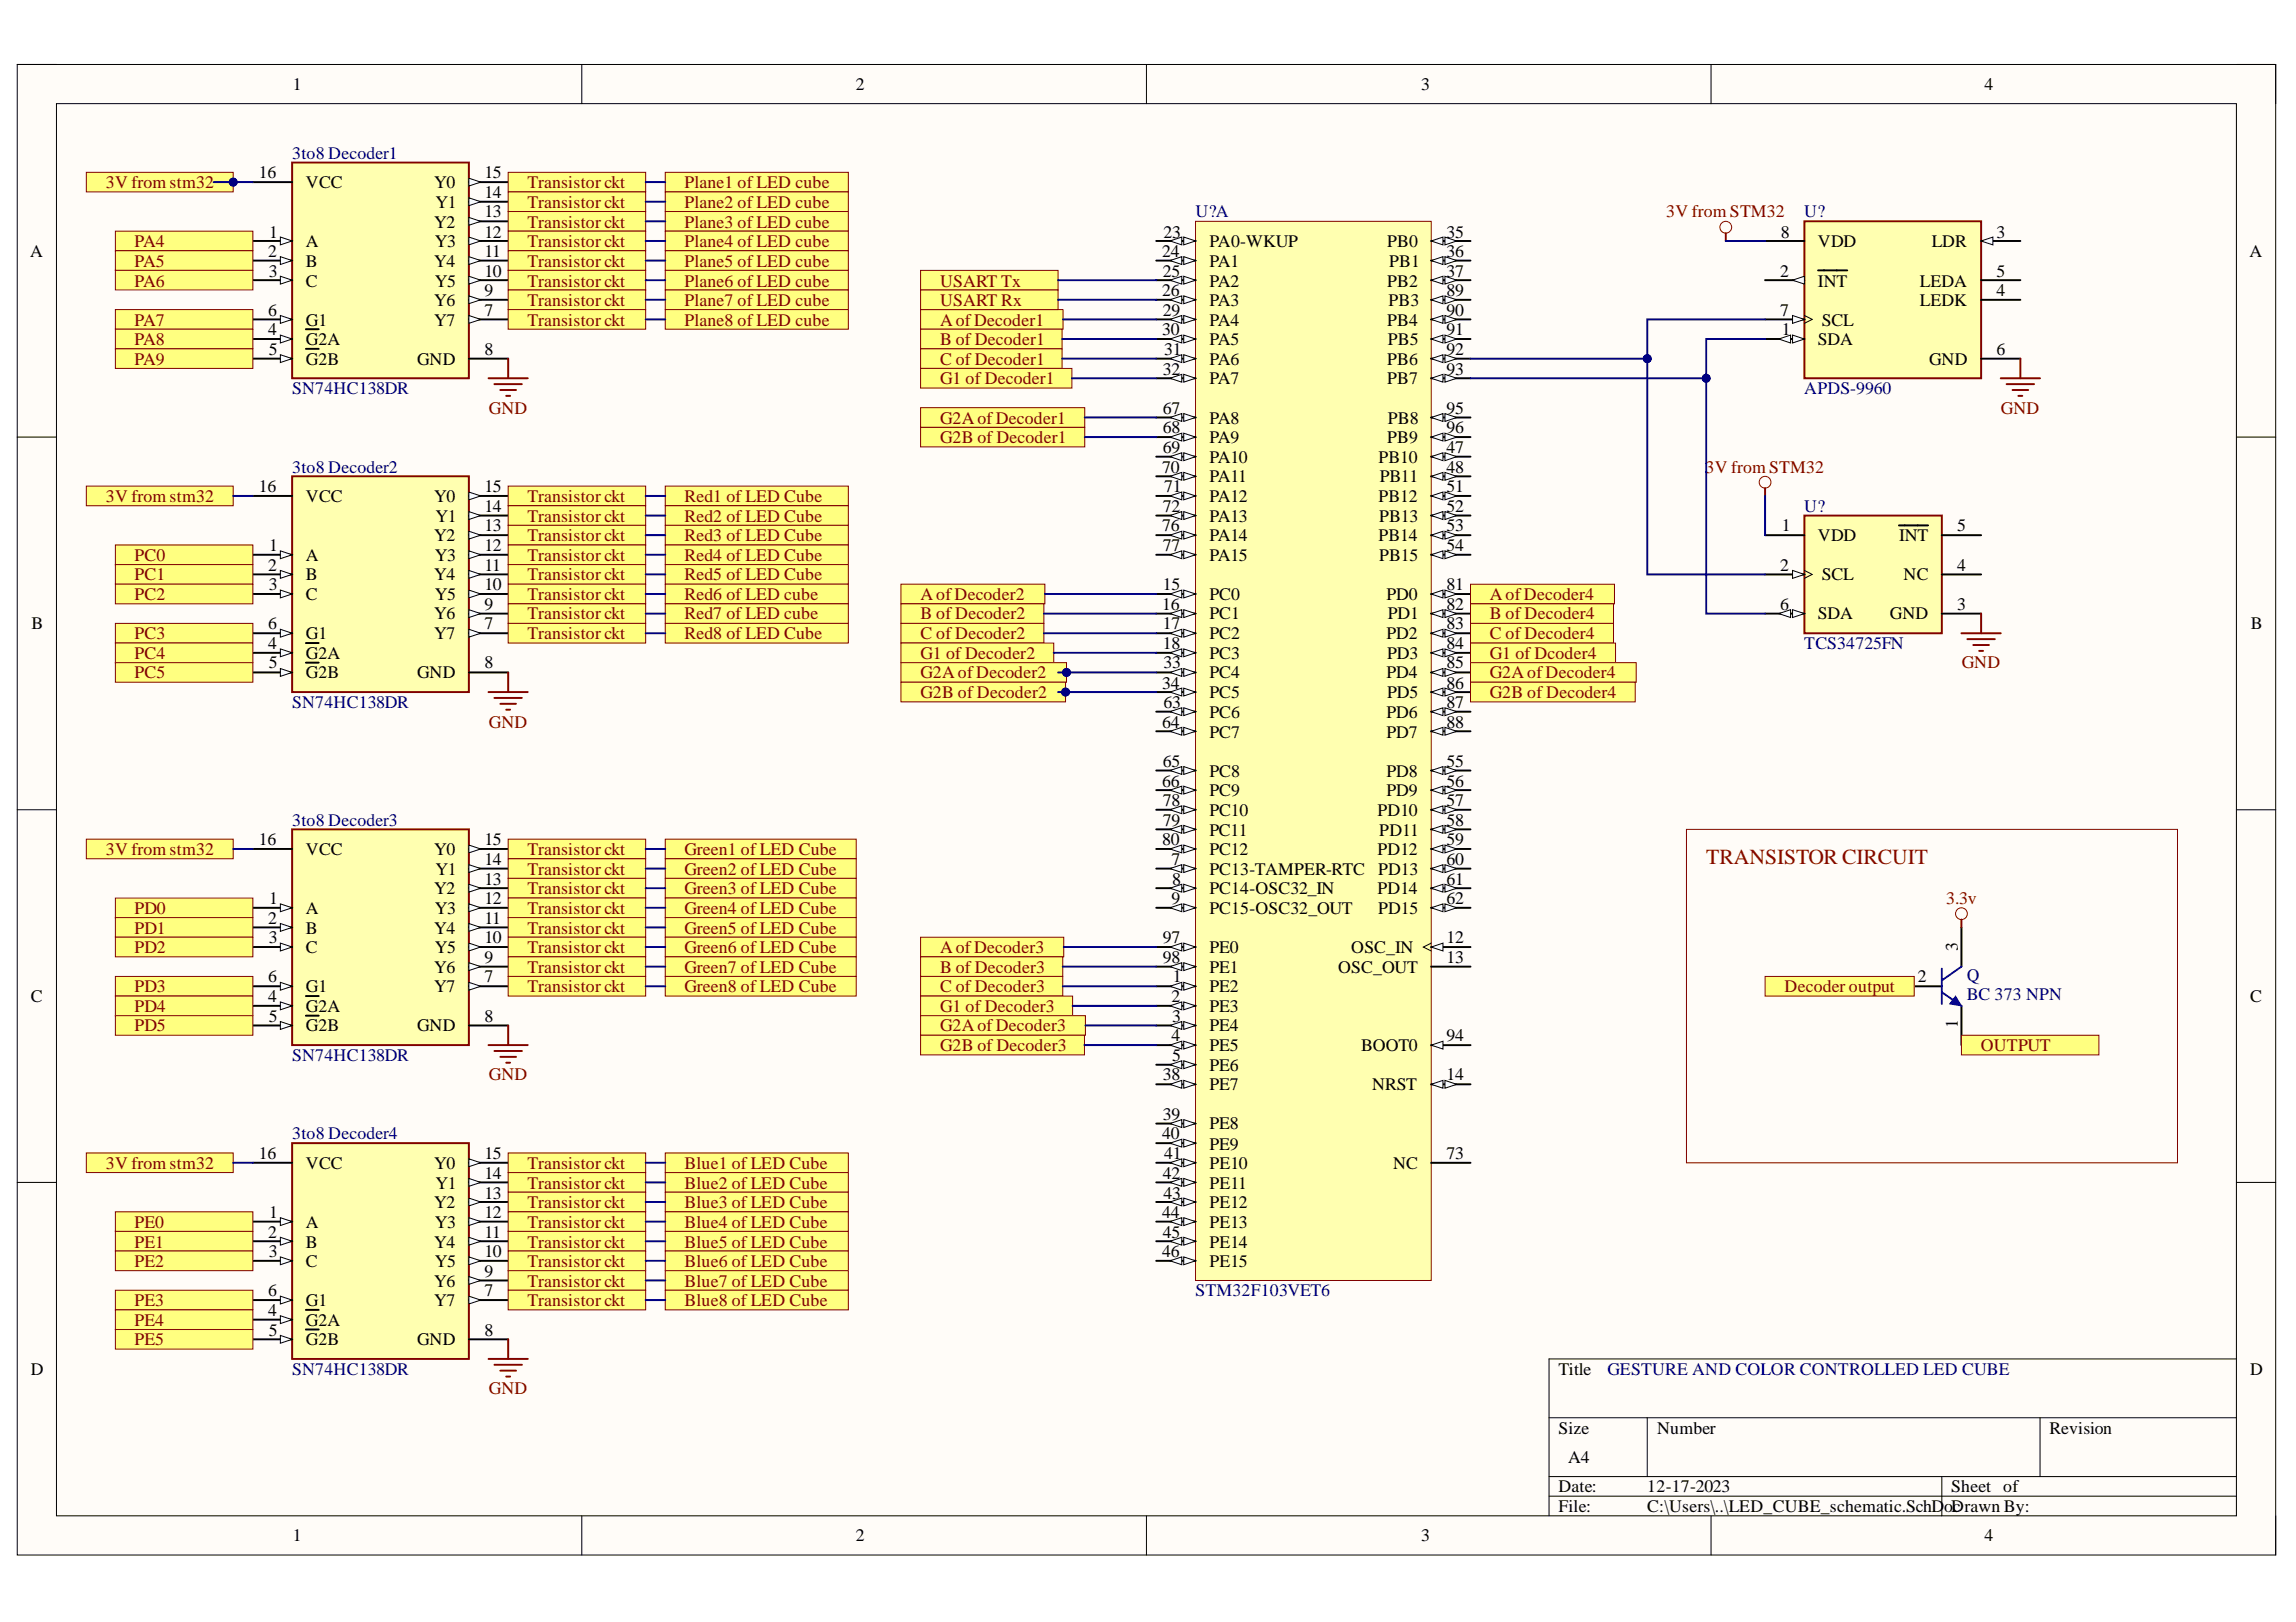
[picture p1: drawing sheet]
<svg xmlns="http://www.w3.org/2000/svg" width="297mm" height="210mm" viewBox="0 0 297 210" stroke-linecap="round" stroke-linejoin="round" font-family="sans-serif">
<defs><g id="words">
<text font-size="6" fill="#00f" x="253.3" y="134">PIQ01</text>
<text font-size="2.8" fill="#980000" x="220.7" y="111.8">TRANSISTOR CIRCUIT</text>
<g font-size="2.3">
<text x="37.9" y="11.7">1</text>
<text x="110.7" y="11.7">2</text>
<text x="183.9" y="11.7">3</text>
<text x="256.8" y="11.7">4</text>
<text x="33.5" y="23.1">16</text>
<text x="62.7" y="23.1">15</text>
<text x="39.6" y="24.3">VCC</text>
<text x="56.2" y="24.3">Y0</text>
<text x="56.2" y="29.5">Y2</text>
<text x="56.3" y="26.9">Y1</text>
<text x="62.7" y="25.6">14</text>
<text x="62.7" y="28.1">13</text>
<text x="3.9" y="33.3">A</text>
<text x="34.7" y="33.3">2</text>
<text x="34.8" y="35.8">3</text>
<text x="34.8" y="30.7">1</text>
<text x="39.6" y="32">A</text>
<text x="39.6" y="34.5">B</text>
<text x="56.2" y="34.5">Y4</text>
<text x="56.2" y="32">Y3</text>
<text x="62.7" y="30.7">12</text>
<text x="62.7" y="33.3">11</text>
<text x="62.7" y="35.8">10</text>
<text x="150.4" y="33.3">24</text>
<text x="150.5" y="35.8">25</text>
<text x="150.5" y="30.7">23</text>
<text x="156.5" y="34.5">PA1</text>
<text x="156.5" y="32">PA0-WKUP</text>
<text x="179.5" y="32">PB0</text>
<text x="179.7" y="34.5">PB1</text>
<text x="187.2" y="35.8">37</text>
<text x="187.2" y="33.3">36</text>
<text x="187.2" y="30.7">35</text>
<text x="230.3" y="35.8">2</text>
<text x="230.4" y="30.7">8</text>
<text x="235.2" y="32">VDD</text>
<text x="249.9" y="32">LDR</text>
<text x="258.3" y="30.7">3</text>
<text x="258.3" y="35.8">5</text>
<text x="291" y="33.3">A</text>
<text x="34.7" y="40.9">6</text>
<text x="39.6" y="37.1">C</text>
<text x="56.2" y="39.6">Y6</text>
<text x="56.2" y="37.1">Y5</text>
<text x="62.7" y="38.3">9</text>
<text x="62.7" y="40.9">7</text>
<text x="150.4" y="38.3">26</text>
<text x="150.5" y="40.9">29</text>
<text x="156.5" y="39.6">PA3</text>
<text x="156.5" y="37.1">PA2</text>
<text x="179.5" y="37.1">PB2</text>
<text x="179.6" y="39.6">PB3</text>
<text x="187.2" y="40.9">90</text>
<text x="187.2" y="38.3">89</text>
<text x="230.3" y="40.9">7</text>
<text x="235.2" y="37.1">INT</text>
<text x="248.4" y="37.1">LEDA</text>
<text x="248.4" y="39.6">LEDK</text>
<text x="258.3" y="38.3">4</text>
<text x="34.7" y="43.4">4</text>
<text x="34.8" y="46">5</text>
<text x="39.6" y="42.1">G1</text>
<text x="39.6" y="44.7">G2A</text>
<text x="39.6" y="47.2">G2B</text>
<text x="54" y="47.2">GND</text>
<text x="56.2" y="42.1">Y7</text>
<text x="62.7" y="46">8</text>
<text x="150.4" y="43.4">30</text>
<text x="150.6" y="46">31</text>
<text x="156.5" y="47.2">PA6</text>
<text x="156.5" y="44.7">PA5</text>
<text x="156.5" y="42.1">PA4</text>
<text x="179.5" y="47.2">PB6</text>
<text x="179.5" y="42.1">PB4</text>
<text x="179.5" y="44.7">PB5</text>
<text x="187.2" y="46">92</text>
<text x="187.2" y="43.4">91</text>
<text x="230.5" y="43.4">1</text>
<text x="235.2" y="44.7">SDA</text>
<text x="235.7" y="42.1">SCL</text>
<text x="249.6" y="47.2">GND</text>
<text x="258.3" y="46">6</text>
<text x="150.5" y="53.6">67</text>
<text x="150.5" y="48.5">32</text>
<text x="156.5" y="49.8">PA7</text>
<text x="179.5" y="49.8">PB7</text>
<text x="187.2" y="53.6">95</text>
<text x="187.2" y="48.5">93</text>
<text x="150.5" y="56.1">68</text>
<text x="150.5" y="58.6">69</text>
<text x="156.5" y="57.4">PA9</text>
<text x="156.5" y="54.8">PA8</text>
<text x="156.5" y="59.9">PA10</text>
<text x="178.4" y="59.9">PB10</text>
<text x="179.5" y="57.4">PB9</text>
<text x="179.5" y="54.8">PB8</text>
<text x="187.2" y="56.1">96</text>
<text x="187.2" y="58.6">47</text>
<text x="33.5" y="63.7">16</text>
<text x="39.6" y="65">VCC</text>
<text x="56.2" y="65">Y0</text>
<text x="62.7" y="63.7">15</text>
<text x="150.4" y="61.2">70</text>
<text x="150.6" y="63.7">71</text>
<text x="156.5" y="65">PA12</text>
<text x="156.5" y="62.4">PA11</text>
<text x="178.4" y="65">PB12</text>
<text x="178.5" y="62.4">PB11</text>
<text x="187.2" y="63.7">51</text>
<text x="187.2" y="61.2">48</text>
<text x="34.8" y="71.3">1</text>
<text x="56.2" y="70">Y2</text>
<text x="56.3" y="67.5">Y1</text>
<text x="62.7" y="66.2">14</text>
<text x="62.7" y="68.8">13</text>
<text x="62.7" y="71.3">12</text>
<text x="150.4" y="68.8">76</text>
<text x="150.5" y="71.3">77</text>
<text x="150.5" y="66.2">72</text>
<text x="156.5" y="70">PA14</text>
<text x="156.5" y="67.5">PA13</text>
<text x="178.4" y="70">PB14</text>
<text x="178.4" y="67.5">PB13</text>
<text x="187.2" y="71.3">54</text>
<text x="187.2" y="68.8">53</text>
<text x="187.2" y="66.2">52</text>
<text x="230.5" y="68.8">1</text>
<text x="235.2" y="70">VDD</text>
<text x="245.7" y="70">INT</text>
<text x="253.2" y="68.8">5</text>
<text x="34.7" y="73.8">2</text>
<text x="34.8" y="76.4">3</text>
<text x="39.6" y="72.6">A</text>
<text x="39.6" y="75.1">B</text>
<text x="39.6" y="77.6">C</text>
<text x="56.2" y="75.1">Y4</text>
<text x="56.2" y="72.6">Y3</text>
<text x="56.2" y="77.6">Y5</text>
<text x="62.7" y="73.8">11</text>
<text x="62.7" y="76.4">10</text>
<text x="150.5" y="76.4">15</text>
<text x="156.5" y="72.6">PA15</text>
<text x="156.5" y="77.6">PC0</text>
<text x="178.4" y="72.6">PB15</text>
<text x="179.4" y="77.6">PD0</text>
<text x="187.2" y="76.4">81</text>
<text x="230.3" y="73.8">2</text>
<text x="235.7" y="75.1">SCL</text>
<text x="246.3" y="75.1">NC</text>
<text x="253.2" y="73.8">4</text>
<text x="4.1" y="81.4">B</text>
<text x="34.7" y="81.4">6</text>
<text x="34.7" y="84">4</text>
<text x="39.6" y="82.7">G1</text>
<text x="56.2" y="80.2">Y6</text>
<text x="56.2" y="82.7">Y7</text>
<text x="62.7" y="78.9">9</text>
<text x="62.7" y="81.4">7</text>
<text x="150.4" y="78.9">16</text>
<text x="150.5" y="84">18</text>
<text x="150.5" y="81.4">17</text>
<text x="156.5" y="82.7">PC2</text>
<text x="156.5" y="80.2">PC1</text>
<text x="179.4" y="82.7">PD2</text>
<text x="179.5" y="80.2">PD1</text>
<text x="187.2" y="84">84</text>
<text x="187.2" y="81.4">83</text>
<text x="187.2" y="78.9">82</text>
<text x="230.3" y="78.9">6</text>
<text x="235.2" y="80.2">SDA</text>
<text x="244.5" y="80.2">GND</text>
<text x="253.2" y="78.9">3</text>
<text x="291.2" y="81.4">B</text>
<text x="34.8" y="86.5">5</text>
<text x="39.6" y="85.2">G2A</text>
<text x="39.6" y="87.8">G2B</text>
<text x="54" y="87.8">GND</text>
<text x="62.7" y="86.5">8</text>
<text x="150.4" y="89.1">34</text>
<text x="150.5" y="86.5">33</text>
<text x="156.5" y="87.8">PC4</text>
<text x="156.5" y="85.2">PC3</text>
<text x="179.4" y="87.8">PD4</text>
<text x="179.5" y="85.2">PD3</text>
<text x="187.2" y="89.1">86</text>
<text x="187.2" y="86.5">85</text>
<text x="150.4" y="94.2">64</text>
<text x="150.5" y="91.7">63</text>
<text x="156.5" y="95.5">PC7</text>
<text x="156.5" y="92.9">PC6</text>
<text x="156.5" y="90.4">PC5</text>
<text x="179.4" y="95.5">PD7</text>
<text x="179.4" y="92.9">PD6</text>
<text x="179.5" y="90.4">PD5</text>
<text x="187.2" y="94.2">88</text>
<text x="187.2" y="91.7">87</text>
<text x="150.4" y="101.8">66</text>
<text x="150.5" y="99.3">65</text>
<text x="156.5" y="100.5">PC8</text>
<text x="179.4" y="100.5">PD8</text>
<text x="187.2" y="101.8">56</text>
<text x="187.2" y="99.3">55</text>
<text x="150.5" y="106.9">79</text>
<text x="150.5" y="104.3">78</text>
<text x="156.5" y="103.1">PC9</text>
<text x="156.5" y="105.6">PC10</text>
<text x="178.2" y="105.6">PD10</text>
<text x="179.4" y="103.1">PD9</text>
<text x="187.2" y="106.9">58</text>
<text x="187.2" y="104.3">57</text>
<text x="33.5" y="109.4">16</text>
<text x="39.6" y="110.7">VCC</text>
<text x="56.2" y="110.7">Y0</text>
<text x="56.3" y="113.2">Y1</text>
<text x="62.7" y="109.4">15</text>
<text x="62.7" y="111.9">14</text>
<text x="150.4" y="109.4">80</text>
<text x="151.6" y="111.9">7</text>
<text x="156.5" y="113.2">PC13-TAMPER-RTC</text>
<text x="156.5" y="110.7">PC12</text>
<text x="156.5" y="108.1">PC11</text>
<text x="178.2" y="110.7">PD12</text>
<text x="178.3" y="113.2">PD13</text>
<text x="178.4" y="108.1">PD11</text>
<text x="187.2" y="111.9">60</text>
<text x="187.2" y="109.4">59</text>
<text x="34.7" y="119.5">2</text>
<text x="34.8" y="117">1</text>
<text x="39.6" y="118.3">A</text>
<text x="56.2" y="115.7">Y2</text>
<text x="56.2" y="118.3">Y3</text>
<text x="62.7" y="114.5">13</text>
<text x="62.7" y="117">12</text>
<text x="62.7" y="119.5">11</text>
<text x="151.6" y="117">9</text>
<text x="151.6" y="114.5">8</text>
<text x="156.5" y="118.3">PC15-OSC32_OUT</text>
<text x="156.5" y="115.7">PC14-OSC32_IN</text>
<text x="178.2" y="115.7">PD14</text>
<text x="178.3" y="118.3">PD15</text>
<text x="187.2" y="117">62</text>
<text x="187.2" y="114.5">61</text>
<text x="34.8" y="122.1">3</text>
<text x="39.6" y="120.8">B</text>
<text x="39.6" y="123.3">C</text>
<text x="56.2" y="120.8">Y4</text>
<text x="56.2" y="125.9">Y6</text>
<text x="56.2" y="123.3">Y5</text>
<text x="62.7" y="122.1">10</text>
<text x="62.7" y="124.6">9</text>
<text x="150.5" y="124.6">98</text>
<text x="150.5" y="122.1">97</text>
<text x="156.5" y="125.9">PE1</text>
<text x="156.5" y="123.3">PE0</text>
<text x="173.1" y="125.9">OSC_OUT</text>
<text x="174.8" y="123.3">OSC_IN</text>
<text x="187.2" y="124.6">13</text>
<text x="187.2" y="122.1">12</text>
<text x="253.3" y="123.1" transform="rotate(-90 253.3 123.1)">3</text>
<text x="4" y="129.7">C</text>
<text x="34.7" y="127.1">6</text>
<text x="34.7" y="129.7">4</text>
<text x="39.6" y="128.4">G1</text>
<text x="39.6" y="130.9">G2A</text>
<text x="56.2" y="128.4">Y7</text>
<text x="62.7" y="127.1">7</text>
<text x="151.6" y="129.7">2</text>
<text x="151.7" y="127.1">1</text>
<text x="156.5" y="130.9">PE3</text>
<text x="156.5" y="128.4">PE2</text>
<text x="248.1" y="127.1">2</text>
<text x="291.1" y="129.7">C</text>
<text x="34.8" y="132.2">5</text>
<text x="39.6" y="133.5">G2B</text>
<text x="54" y="133.5">GND</text>
<text x="62.7" y="132.2">8</text>
<text x="151.6" y="134.7">4</text>
<text x="151.6" y="137.3">5</text>
<text x="151.6" y="132.2">3</text>
<text x="156.5" y="136">PE5</text>
<text x="156.5" y="133.5">PE4</text>
<text x="176.1" y="136">BOOT0</text>
<text x="187.2" y="134.7">94</text>
<text x="253.3" y="133.1" transform="rotate(-90 253.3 133.1)">1</text>
<text x="150.5" y="139.8">38</text>
<text x="156.5" y="141.1">PE7</text>
<text x="156.5" y="138.5">PE6</text>
<text x="177.5" y="141.1">NRST</text>
<text x="187.2" y="139.8">14</text>
<text x="150.4" y="147.4">40</text>
<text x="150.5" y="144.9">39</text>
<text x="156.5" y="148.8">PE9</text>
<text x="156.5" y="146.2">PE8</text>
<text x="33.5" y="150">16</text>
<text x="39.6" y="151.3">VCC</text>
<text x="56.2" y="151.3">Y0</text>
<text x="56.3" y="153.8">Y1</text>
<text x="62.7" y="150">15</text>
<text x="62.7" y="152.6">14</text>
<text x="62.7" y="155.1">13</text>
<text x="150.5" y="152.6">42</text>
<text x="150.5" y="155.1">43</text>
<text x="150.6" y="150">41</text>
<text x="156.5" y="153.8">PE11</text>
<text x="156.5" y="151.3">PE10</text>
<text x="180.2" y="151.3">NC</text>
<text x="187.2" y="150">73</text>
<text x="34.7" y="160.2">2</text>
<text x="34.8" y="157.6">1</text>
<text x="39.6" y="158.9">A</text>
<text x="39.6" y="161.4">B</text>
<text x="56.2" y="156.4">Y2</text>
<text x="56.2" y="161.4">Y4</text>
<text x="56.2" y="158.9">Y3</text>
<text x="62.7" y="157.6">12</text>
<text x="62.7" y="160.2">11</text>
<text x="150.4" y="157.6">44</text>
<text x="150.5" y="160.2">45</text>
<text x="156.5" y="161.4">PE14</text>
<text x="156.5" y="158.9">PE13</text>
<text x="156.5" y="156.4">PE12</text>
<text x="34.7" y="167.8">6</text>
<text x="34.8" y="162.7">3</text>
<text x="39.6" y="164">C</text>
<text x="56.2" y="166.5">Y6</text>
<text x="56.2" y="164">Y5</text>
<text x="62.7" y="162.7">10</text>
<text x="62.7" y="165.2">9</text>
<text x="62.7" y="167.8">7</text>
<text x="150.4" y="162.7">46</text>
<text x="156.5" y="164">PE15</text>
<text x="34.7" y="170.3">4</text>
<text x="34.8" y="172.8">5</text>
<text x="39.6" y="169">G1</text>
<text x="39.6" y="171.6">G2A</text>
<text x="56.2" y="169">Y7</text>
<text x="62.7" y="172.8">8</text>
<text x="4" y="177.9">D</text>
<text x="39.6" y="174.1">G2B</text>
<text x="54" y="174.1">GND</text>
<text x="201.6" y="177.9">Title</text>
<text x="291.1" y="177.9">D</text>
<text x="201.6" y="185.5">Size</text>
<text x="214.4" y="185.5">Number</text>
<text x="265.1" y="185.5">Revision</text>
<text x="202.9" y="189.3">A4</text>
<text x="201.6" y="193.1">Date:</text>
<text x="201.6" y="195.7">File:</text>
<text x="213.1" y="193.1">12-17-2023</text>
<text x="213.1" y="195.7">C:\Users\..\LED_CUBE_schematic.SchD</text>
<text x="251.5" y="195.7">oDrawn By:</text>
<text x="252.4" y="193.1">Sheet of</text>
<text x="252.6" y="195.7">c</text>
<text x="37.9" y="199.5">1</text>
<text x="110.7" y="199.5">2</text>
<text x="183.9" y="199.5">3</text>
<text x="256.8" y="199.5">4</text>
</g>
<g font-size="2.3" fill="#000080">
<text x="37.8" y="20.5">3to8 Decoder1</text>
<text x="154.7" y="28.1">U?A</text>
<text x="233.4" y="28.1">U?</text>
<text x="37.8" y="51">SN74HC138DR</text>
<text x="233.4" y="51">APDS-9960</text>
<text x="37.8" y="61.2">3to8 Decoder2</text>
<text x="233.4" y="66.2">U?</text>
<text x="233.4" y="84">TCS34725FN</text>
<text x="37.8" y="91.7">SN74HC138DR</text>
<text x="37.8" y="106.9">3to8 Decoder3</text>
<text x="254.5" y="126.9">Q</text>
<text x="254.5" y="129.4">BC 373 NPN</text>
<text x="37.8" y="137.3">SN74HC138DR</text>
<text x="37.8" y="147.4">3to8 Decoder4</text>
<text x="154.7" y="167.8">STM32F103VET6</text>
<text x="37.8" y="177.9">SN74HC138DR</text>
<text x="208" y="177.9">GESTURE AND COLOR CONTROLLED LED CUBE</text>
</g>
<g font-size="2.3" fill="#800000">
<text x="13.7" y="24.3">3V from stm32</text>
<text x="68.2" y="24.3">Transistor ckt</text>
<text x="68.2" y="26.9">Transistor ckt</text>
<text x="68.2" y="29.5">Transistor ckt</text>
<text x="88.5" y="24.3">Plane1 of LED cube</text>
<text x="88.5" y="26.9">Plane2 of LED cube</text>
<text x="88.5" y="29.5">Plane3 of LED cube</text>
<text x="215.6" y="28.1">3V from STM32</text>
<text x="17.4" y="32">PA4</text>
<text x="17.4" y="34.5">PA5</text>
<text x="68.2" y="32">Transistor ckt</text>
<text x="68.2" y="34.5">Transistor ckt</text>
<text x="88.5" y="32">Plane4 of LED cube</text>
<text x="88.5" y="34.5">Plane5 of LED cube</text>
<text x="17.4" y="37.1">PA6</text>
<text x="68.2" y="37.1">Transistor ckt</text>
<text x="68.2" y="39.6">Transistor ckt</text>
<text x="88.5" y="37.1">Plane6 of LED cube</text>
<text x="88.5" y="39.6">Plane7 of LED cube</text>
<text x="121.6" y="37.1">USART Tx</text>
<text x="121.6" y="39.6">USART Rx</text>
<text x="17.4" y="42.1">PA7</text>
<text x="17.4" y="44.7">PA8</text>
<text x="17.4" y="47.2">PA9</text>
<text x="68.2" y="42.1">Transistor ckt</text>
<text x="88.5" y="42.1">Plane8 of LED cube</text>
<text x="121.6" y="42.1">AofDecoder1</text>
<text x="121.6" y="44.7">B of Decoder1</text>
<text x="121.6" y="47.2">C of Decoder1</text>
<text x="63.3" y="53.6">GND</text>
<text x="121.6" y="49.8">G1 of Decoder1</text>
<text x="258.9" y="53.6">GND</text>
<text x="121.6" y="57.4">G2B of Decoder1</text>
<text x="121.6" y="54.8">G2AofDecoder1</text>
<text x="13.7" y="65">3V from stm32</text>
<text x="68.2" y="65">Transistor ckt</text>
<text x="88.5" y="65">Red1 of LED Cube</text>
<text x="220.6" y="61.2">3V from STM32</text>
<text x="68.2" y="67.5">Transistor ckt</text>
<text x="68.2" y="70">Transistor ckt</text>
<text x="88.5" y="67.5">Red2 of LED Cube</text>
<text x="88.5" y="70">Red3 of LED Cube</text>
<text x="17.4" y="72.6">PC0</text>
<text x="17.4" y="75.1">PC1</text>
<text x="17.4" y="77.6">PC2</text>
<text x="68.2" y="72.6">Transistor ckt</text>
<text x="68.2" y="75.1">Transistor ckt</text>
<text x="68.2" y="77.6">Transistor ckt</text>
<text x="88.5" y="72.6">Red4 of LED Cube</text>
<text x="88.5" y="75.1">Red5 of LED Cube</text>
<text x="88.5" y="77.6">Red6 of LED cube</text>
<text x="119.1" y="77.6">AofDecoder2</text>
<text x="192.7" y="77.6">AofDecoder4</text>
<text x="17.4" y="82.7">PC3</text>
<text x="68.2" y="80.2">Transistor ckt</text>
<text x="68.2" y="82.7">Transistor ckt</text>
<text x="88.5" y="80.2">Red7 of LED cube</text>
<text x="88.5" y="82.7">Red8 of LED Cube</text>
<text x="119.1" y="80.2">B of Decoder2</text>
<text x="119.1" y="82.7">C of Decoder2</text>
<text x="192.7" y="80.2">B of Decoder4</text>
<text x="192.7" y="82.7">C of Decoder4</text>
<text x="17.4" y="85.2">PC4</text>
<text x="17.4" y="87.8">PC5</text>
<text x="119.1" y="85.2">G1 of Decoder2</text>
<text x="119.1" y="87.8">G2AofDecoder2</text>
<text x="192.7" y="85.2">G1 of Dcoder4</text>
<text x="192.7" y="87.8">G2AofDecoder4</text>
<text x="253.8" y="86.5">GND</text>
<text x="63.3" y="94.2">GND</text>
<text x="119.1" y="90.4">G2B of Decoder2</text>
<text x="192.7" y="90.4">G2B of Decoder4</text>
<text x="13.7" y="110.7">3V from stm32</text>
<text x="68.2" y="110.7">Transistor ckt</text>
<text x="68.2" y="113.2">Transistor ckt</text>
<text x="88.5" y="110.7">Green1 of LED Cube</text>
<text x="88.5" y="113.2">Green2 of LED Cube</text>
<text x="17.4" y="118.3">PD0</text>
<text x="68.2" y="115.7">Transistor ckt</text>
<text x="68.2" y="118.3">Transistor ckt</text>
<text x="88.5" y="115.7">Green3 of LED Cube</text>
<text x="88.5" y="118.3">Green4 of LED Cube</text>
<text x="251.8" y="117">3.3v</text>
<text x="17.4" y="120.8">PD1</text>
<text x="17.4" y="123.3">PD2</text>
<text x="68.2" y="120.8">Transistor ckt</text>
<text x="68.2" y="123.3">Transistor ckt</text>
<text x="68.2" y="125.9">Transistor ckt</text>
<text x="88.5" y="120.8">Green5 of LED Cube</text>
<text x="88.5" y="123.3">Green6 of LED Cube</text>
<text x="88.5" y="125.9">Green7 of LED Cube</text>
<text x="121.6" y="123.3">AofDecoder3</text>
<text x="121.6" y="125.9">B of Decoder3</text>
<text x="17.4" y="128.4">PD3</text>
<text x="17.4" y="130.9">PD4</text>
<text x="68.2" y="128.4">Transistor ckt</text>
<text x="88.5" y="128.4">Green8 of LED Cube</text>
<text x="121.6" y="128.4">C of Decoder3</text>
<text x="121.6" y="130.9">G1 of Decoder3</text>
<text x="230.9" y="128.4">Decoder output</text>
<text x="17.4" y="133.5">PD5</text>
<text x="121.6" y="133.5">G2AofDecoder3</text>
<text x="121.6" y="136">G2B of Decoder3</text>
<text x="256.3" y="136">OUTPUT</text>
<text x="63.3" y="139.8">GND</text>
<text x="13.7" y="151.3">3V from stm32</text>
<text x="68.2" y="151.3">Transistor ckt</text>
<text x="68.2" y="153.8">Transistor ckt</text>
<text x="88.5" y="151.3">Blue1 of LED Cube</text>
<text x="88.5" y="153.8">Blue2 of LED Cube</text>
<text x="17.4" y="158.9">PE0</text>
<text x="17.4" y="161.4">PE1</text>
<text x="68.2" y="156.4">Transistor ckt</text>
<text x="68.2" y="158.9">Transistor ckt</text>
<text x="68.2" y="161.4">Transistor ckt</text>
<text x="88.5" y="156.4">Blue3 of LED Cube</text>
<text x="88.5" y="158.9">Blue4 of LED Cube</text>
<text x="88.5" y="161.4">Blue5 of LED Cube</text>
<text x="17.4" y="164">PE2</text>
<text x="68.2" y="164">Transistor ckt</text>
<text x="68.2" y="166.5">Transistor ckt</text>
<text x="88.5" y="164">Blue6 of LED Cube</text>
<text x="88.5" y="166.5">Blue7 of LED Cube</text>
<text x="17.4" y="169">PE3</text>
<text x="17.4" y="171.6">PE4</text>
<text x="68.2" y="169">Transistor ckt</text>
<text x="88.5" y="169">Blue8 of LED Cube</text>
<text x="17.4" y="174.1">PE5</text>
<text x="63.3" y="180.5">GND</text>
</g>
<g font-size="1.1">
<text x="227.9" y="44.1">PIU?01</text>
<text x="148.9" y="112.6">PIU?07</text>
<text x="148.9" y="117.9">PIU?09</text>
<text x="148.9" y="130.6">PIU?02</text>
<text x="148.9" y="133">PIU?03</text>
<text x="148.9" y="135.5">PIU?04</text>
<text x="148.9" y="138">PIU?05</text>
</g>
</g></defs>
<path d="M2.2 8.3h292.2v192.9h-292.2z" fill-rule="evenodd" fill="#fffcf8"/>
<path d="M2.2 8.3h292.2v192.9h-292.2z" fill="none" stroke="#000" stroke-width=".13"/>
<path d="M7.3 13.4h282v182.8h-282z" fill-rule="evenodd" fill="#fffcf8"/>
<g fill="none" stroke="#000" stroke-width=".13">
<path d="M2.2 8.3h5.1M7.3 13.4h282v182.8h-282zM75.3 8.3v5.1M148.3 8.3v5.1M221.4 8.3v5.1M289.3 8.3h5.1v5.1M2.2 56.6h5.1M289.3 56.6h5.1M2.2 104.8h5.1M289.3 104.8h5.1M2.2 153h5.1M289.3 153h5.1"/>
<path d="M289.3 175.9h-88.9v20.3M75.3 196.2v5M148.3 196.2v5M200.4 183.5h88.9M200.4 191.1h88.9M200.4 193.6h88.9M213.1 183.5v7.6M221.4 196.2v5M251.2 191.1v5.1M263.9 183.5v7.6M294.4 196.2v5"/>
</g>
<path d="M154.7 28.6h30.5v137.1h-30.5z" fill-rule="evenodd" fill="#ffffb0"/>
<path d="M154.7 28.6h30.5v137.1h-30.5z" fill="none" stroke="#800000" stroke-width=".13"/>
<path d="M185.2 56.6h5" fill="none" stroke="#000" stroke-width=".25"/>
<path d="M185.2 56.6l1.5-.5v1z" fill="#f8fcff"/>
<path d="M185.2 56.6l1.5-.5v1z" fill="none" stroke="#000" stroke-width=".13"/>
<path d="M186.9 56.1l1.6 .5-1.6 .5z" fill="#f8fcff"/>
<path d="M186.9 56.1l1.6 .5-1.6 .5z" fill="none" stroke="#000" stroke-width=".13"/>
<path d="M185.2 54h5" fill="none" stroke="#000" stroke-width=".25"/>
<path d="M185.2 54l1.5-.5v1z" fill="#f8fcff"/>
<path d="M185.2 54l1.5-.5v1z" fill="none" stroke="#000" stroke-width=".13"/>
<path d="M186.9 53.5l1.6 .5-1.6 .5z" fill="#f8fcff"/>
<path d="M186.9 53.5l1.6 .5-1.6 .5z" fill="none" stroke="#000" stroke-width=".13"/>
<path d="M185.2 49h5" fill="none" stroke="#000" stroke-width=".25"/>
<path d="M185.2 49l1.5-.6v1.1z" fill="#f8fcff"/>
<path d="M185.2 49l1.5-.6v1.1z" fill="none" stroke="#000" stroke-width=".13"/>
<path d="M186.9 48.4l1.6 .6-1.6 .5z" fill="#f8fcff"/>
<path d="M186.9 48.4l1.6 .6-1.6 .5z" fill="none" stroke="#000" stroke-width=".13"/>
<path d="M185.2 46.4h5" fill="none" stroke="#000" stroke-width=".25"/>
<path d="M185.2 46.4l1.5-.5v1z" fill="#f8fcff"/>
<path d="M185.2 46.4l1.5-.5v1z" fill="none" stroke="#000" stroke-width=".13"/>
<path d="M186.9 45.9l1.6 .5-1.6 .5z" fill="#f8fcff"/>
<path d="M186.9 45.9l1.6 .5-1.6 .5z" fill="none" stroke="#000" stroke-width=".13"/>
<path d="M185.2 43.9h5" fill="none" stroke="#000" stroke-width=".25"/>
<path d="M185.2 43.9l1.5-.5v1z" fill="#f8fcff"/>
<path d="M185.2 43.9l1.5-.5v1z" fill="none" stroke="#000" stroke-width=".13"/>
<path d="M186.9 43.4l1.6 .5-1.6 .5z" fill="#f8fcff"/>
<path d="M186.9 43.4l1.6 .5-1.6 .5z" fill="none" stroke="#000" stroke-width=".13"/>
<path d="M185.2 41.3h5" fill="none" stroke="#000" stroke-width=".25"/>
<path d="M185.2 41.3l1.5-.5v1z" fill="#f8fcff"/>
<path d="M185.2 41.3l1.5-.5v1z" fill="none" stroke="#000" stroke-width=".13"/>
<path d="M186.9 40.8l1.6 .5-1.6 .5z" fill="#f8fcff"/>
<path d="M186.9 40.8l1.6 .5-1.6 .5z" fill="none" stroke="#000" stroke-width=".13"/>
<path d="M185.2 38.8h5" fill="none" stroke="#000" stroke-width=".25"/>
<path d="M185.2 38.8l1.5-.5v1z" fill="#f8fcff"/>
<path d="M185.2 38.8l1.5-.5v1z" fill="none" stroke="#000" stroke-width=".13"/>
<path d="M186.9 38.3l1.6 .5-1.6 .5z" fill="#f8fcff"/>
<path d="M186.9 38.3l1.6 .5-1.6 .5z" fill="none" stroke="#000" stroke-width=".13"/>
<path d="M185.2 36.3h5" fill="none" stroke="#000" stroke-width=".25"/>
<path d="M185.2 36.3l1.5-.6v1.1z" fill="#f8fcff"/>
<path d="M185.2 36.3l1.5-.6v1.1z" fill="none" stroke="#000" stroke-width=".13"/>
<path d="M186.9 35.7l1.6 .6-1.6 .5z" fill="#f8fcff"/>
<path d="M186.9 35.7l1.6 .6-1.6 .5z" fill="none" stroke="#000" stroke-width=".13"/>
<path d="M185.2 71.8h5" fill="none" stroke="#000" stroke-width=".25"/>
<path d="M185.2 71.8l1.5-.5v1z" fill="#f8fcff"/>
<path d="M185.2 71.8l1.5-.5v1z" fill="none" stroke="#000" stroke-width=".13"/>
<path d="M186.9 71.3l1.6 .5-1.6 .5z" fill="#f8fcff"/>
<path d="M186.9 71.3l1.6 .5-1.6 .5z" fill="none" stroke="#000" stroke-width=".13"/>
<path d="M185.2 69.3h5" fill="none" stroke="#000" stroke-width=".25"/>
<path d="M185.2 69.3l1.5-.5v1z" fill="#f8fcff"/>
<path d="M185.2 69.3l1.5-.5v1z" fill="none" stroke="#000" stroke-width=".13"/>
<path d="M186.9 68.8l1.6 .5-1.6 .5z" fill="#f8fcff"/>
<path d="M186.9 68.8l1.6 .5-1.6 .5z" fill="none" stroke="#000" stroke-width=".13"/>
<path d="M185.2 66.7h5" fill="none" stroke="#000" stroke-width=".25"/>
<path d="M185.2 66.7l1.5-.5v1z" fill="#f8fcff"/>
<path d="M185.2 66.7l1.5-.5v1z" fill="none" stroke="#000" stroke-width=".13"/>
<path d="M186.9 66.2l1.6 .5-1.6 .5z" fill="#f8fcff"/>
<path d="M186.9 66.2l1.6 .5-1.6 .5z" fill="none" stroke="#000" stroke-width=".13"/>
<path d="M185.2 64.2h5" fill="none" stroke="#000" stroke-width=".25"/>
<path d="M185.2 64.2l1.5-.5v1z" fill="#f8fcff"/>
<path d="M185.2 64.2l1.5-.5v1z" fill="none" stroke="#000" stroke-width=".13"/>
<path d="M186.9 63.7l1.6 .5-1.6 .5z" fill="#f8fcff"/>
<path d="M186.9 63.7l1.6 .5-1.6 .5z" fill="none" stroke="#000" stroke-width=".13"/>
<path d="M185.2 61.6h5" fill="none" stroke="#000" stroke-width=".25"/>
<path d="M185.2 61.6l1.5-.5v1.1z" fill="#f8fcff"/>
<path d="M185.2 61.6l1.5-.5v1.1z" fill="none" stroke="#000" stroke-width=".13"/>
<path d="M186.9 61.1l1.6 .5-1.6 .6z" fill="#f8fcff"/>
<path d="M186.9 61.1l1.6 .5-1.6 .6z" fill="none" stroke="#000" stroke-width=".13"/>
<path d="M185.2 59.1h5" fill="none" stroke="#000" stroke-width=".25"/>
<path d="M185.2 59.1l1.5-.5v1z" fill="#f8fcff"/>
<path d="M185.2 59.1l1.5-.5v1z" fill="none" stroke="#000" stroke-width=".13"/>
<path d="M186.9 58.6l1.6 .5-1.6 .5z" fill="#f8fcff"/>
<path d="M186.9 58.6l1.6 .5-1.6 .5z" fill="none" stroke="#000" stroke-width=".13"/>
<path d="M185.2 33.7h5" fill="none" stroke="#000" stroke-width=".25"/>
<path d="M185.2 33.7l1.5-.5v1z" fill="#f8fcff"/>
<path d="M185.2 33.7l1.5-.5v1z" fill="none" stroke="#000" stroke-width=".13"/>
<path d="M186.9 33.2l1.6 .5-1.6 .5z" fill="#f8fcff"/>
<path d="M186.9 33.2l1.6 .5-1.6 .5z" fill="none" stroke="#000" stroke-width=".13"/>
<path d="M185.2 31.2h5" fill="none" stroke="#000" stroke-width=".25"/>
<path d="M185.2 31.2l1.5-.5v1z" fill="#f8fcff"/>
<path d="M185.2 31.2l1.5-.5v1z" fill="none" stroke="#000" stroke-width=".13"/>
<path d="M186.9 30.7l1.6 .5-1.6 .5z" fill="#f8fcff"/>
<path d="M186.9 30.7l1.6 .5-1.6 .5z" fill="none" stroke="#000" stroke-width=".13"/>
<path d="M149.6 56.6h5.1" fill="none" stroke="#000" stroke-width=".25"/>
<path d="M153.1 56.1l1.6 .5-1.6 .5z" fill="#f8fcff"/>
<path d="M153.1 56.1l1.6 .5-1.6 .5z" fill="none" stroke="#000" stroke-width=".13"/>
<path d="M151.4 56.6l1.5-.5v1z" fill="#f8fcff"/>
<path d="M151.4 56.6l1.5-.5v1z" fill="none" stroke="#000" stroke-width=".13"/>
<path d="M149.6 54h5.1" fill="none" stroke="#000" stroke-width=".25"/>
<path d="M153.1 53.5l1.6 .5-1.6 .5z" fill="#f8fcff"/>
<path d="M153.1 53.5l1.6 .5-1.6 .5z" fill="none" stroke="#000" stroke-width=".13"/>
<path d="M151.4 54l1.5-.5v1z" fill="#f8fcff"/>
<path d="M151.4 54l1.5-.5v1z" fill="none" stroke="#000" stroke-width=".13"/>
<path d="M149.6 49h5.1" fill="none" stroke="#000" stroke-width=".25"/>
<path d="M153.1 48.4l1.6 .6-1.6 .5z" fill="#f8fcff"/>
<path d="M153.1 48.4l1.6 .6-1.6 .5z" fill="none" stroke="#000" stroke-width=".13"/>
<path d="M151.4 49l1.5-.6v1.1z" fill="#f8fcff"/>
<path d="M151.4 49l1.5-.6v1.1z" fill="none" stroke="#000" stroke-width=".13"/>
<path d="M149.6 46.4h5.1" fill="none" stroke="#000" stroke-width=".25"/>
<path d="M153.1 45.9l1.6 .5-1.6 .5z" fill="#f8fcff"/>
<path d="M153.1 45.9l1.6 .5-1.6 .5z" fill="none" stroke="#000" stroke-width=".13"/>
<path d="M151.4 46.4l1.5-.5v1z" fill="#f8fcff"/>
<path d="M151.4 46.4l1.5-.5v1z" fill="none" stroke="#000" stroke-width=".13"/>
<path d="M149.6 43.9h5.1" fill="none" stroke="#000" stroke-width=".25"/>
<path d="M153.1 43.4l1.6 .5-1.6 .5z" fill="#f8fcff"/>
<path d="M153.1 43.4l1.6 .5-1.6 .5z" fill="none" stroke="#000" stroke-width=".13"/>
<path d="M151.4 43.9l1.5-.5v1z" fill="#f8fcff"/>
<path d="M151.4 43.9l1.5-.5v1z" fill="none" stroke="#000" stroke-width=".13"/>
<path d="M149.6 41.3h5.1" fill="none" stroke="#000" stroke-width=".25"/>
<path d="M153.1 40.8l1.6 .5-1.6 .5z" fill="#f8fcff"/>
<path d="M153.1 40.8l1.6 .5-1.6 .5z" fill="none" stroke="#000" stroke-width=".13"/>
<path d="M151.4 41.3l1.5-.5v1z" fill="#f8fcff"/>
<path d="M151.4 41.3l1.5-.5v1z" fill="none" stroke="#000" stroke-width=".13"/>
<path d="M149.6 38.8h5.1" fill="none" stroke="#000" stroke-width=".25"/>
<path d="M153.1 38.3l1.6 .5-1.6 .5z" fill="#f8fcff"/>
<path d="M153.1 38.3l1.6 .5-1.6 .5z" fill="none" stroke="#000" stroke-width=".13"/>
<path d="M151.4 38.8l1.5-.5v1z" fill="#f8fcff"/>
<path d="M151.4 38.8l1.5-.5v1z" fill="none" stroke="#000" stroke-width=".13"/>
<path d="M149.6 36.3h5.1" fill="none" stroke="#000" stroke-width=".25"/>
<path d="M153.1 35.7l1.6 .6-1.6 .5z" fill="#f8fcff"/>
<path d="M153.1 35.7l1.6 .6-1.6 .5z" fill="none" stroke="#000" stroke-width=".13"/>
<path d="M151.4 36.3l1.5-.6v1.1z" fill="#f8fcff"/>
<path d="M151.4 36.3l1.5-.6v1.1z" fill="none" stroke="#000" stroke-width=".13"/>
<path d="M149.6 71.8h5.1" fill="none" stroke="#000" stroke-width=".25"/>
<path d="M153.1 71.3l1.6 .5-1.6 .5z" fill="#f8fcff"/>
<path d="M153.1 71.3l1.6 .5-1.6 .5z" fill="none" stroke="#000" stroke-width=".13"/>
<path d="M151.4 71.8l1.5-.5v1z" fill="#f8fcff"/>
<path d="M151.4 71.8l1.5-.5v1z" fill="none" stroke="#000" stroke-width=".13"/>
<path d="M149.6 69.3h5.1" fill="none" stroke="#000" stroke-width=".25"/>
<path d="M153.1 68.7l1.6 .6-1.6 .5z" fill="#f8fcff"/>
<path d="M153.1 68.7l1.6 .6-1.6 .5z" fill="none" stroke="#000" stroke-width=".13"/>
<path d="M151.4 69.3l1.5-.6v1.1z" fill="#f8fcff"/>
<path d="M151.4 69.3l1.5-.6v1.1z" fill="none" stroke="#000" stroke-width=".13"/>
<path d="M149.6 66.7h5.1" fill="none" stroke="#000" stroke-width=".25"/>
<path d="M153.1 66.2l1.6 .5-1.6 .5z" fill="#f8fcff"/>
<path d="M153.1 66.2l1.6 .5-1.6 .5z" fill="none" stroke="#000" stroke-width=".13"/>
<path d="M151.4 66.7l1.5-.5v1z" fill="#f8fcff"/>
<path d="M151.4 66.7l1.5-.5v1z" fill="none" stroke="#000" stroke-width=".13"/>
<path d="M149.6 64.2h5.1" fill="none" stroke="#000" stroke-width=".25"/>
<path d="M153.1 63.7l1.6 .5-1.6 .5z" fill="#f8fcff"/>
<path d="M153.1 63.7l1.6 .5-1.6 .5z" fill="none" stroke="#000" stroke-width=".13"/>
<path d="M151.4 64.2l1.5-.5v1z" fill="#f8fcff"/>
<path d="M151.4 64.2l1.5-.5v1z" fill="none" stroke="#000" stroke-width=".13"/>
<path d="M149.6 61.6h5.1" fill="none" stroke="#000" stroke-width=".25"/>
<path d="M153.1 61.1l1.6 .5-1.6 .5z" fill="#f8fcff"/>
<path d="M153.1 61.1l1.6 .5-1.6 .5z" fill="none" stroke="#000" stroke-width=".13"/>
<path d="M151.4 61.6l1.5-.5v1z" fill="#f8fcff"/>
<path d="M151.4 61.6l1.5-.5v1z" fill="none" stroke="#000" stroke-width=".13"/>
<path d="M149.6 59.1h5.1" fill="none" stroke="#000" stroke-width=".25"/>
<path d="M153.1 58.6l1.6 .5-1.6 .5z" fill="#f8fcff"/>
<path d="M153.1 58.6l1.6 .5-1.6 .5z" fill="none" stroke="#000" stroke-width=".13"/>
<path d="M151.4 59.1l1.5-.5v1z" fill="#f8fcff"/>
<path d="M151.4 59.1l1.5-.5v1z" fill="none" stroke="#000" stroke-width=".13"/>
<path d="M149.6 33.7h5.1" fill="none" stroke="#000" stroke-width=".25"/>
<path d="M153.1 33.2l1.6 .5-1.6 .5z" fill="#f8fcff"/>
<path d="M153.1 33.2l1.6 .5-1.6 .5z" fill="none" stroke="#000" stroke-width=".13"/>
<path d="M151.4 33.7l1.5-.5v1z" fill="#f8fcff"/>
<path d="M151.4 33.7l1.5-.5v1z" fill="none" stroke="#000" stroke-width=".13"/>
<path d="M149.6 31.2h5.1" fill="none" stroke="#000" stroke-width=".25"/>
<path d="M153.1 30.7l1.6 .5-1.6 .5z" fill="#f8fcff"/>
<path d="M153.1 30.7l1.6 .5-1.6 .5z" fill="none" stroke="#000" stroke-width=".13"/>
<path d="M151.4 31.2l1.5-.5v1z" fill="#f8fcff"/>
<path d="M151.4 31.2l1.5-.5v1z" fill="none" stroke="#000" stroke-width=".13"/>
<path d="M185.2 102.2h5" fill="none" stroke="#000" stroke-width=".25"/>
<path d="M185.2 102.2l1.5-.5v1.1z" fill="#f8fcff"/>
<path d="M185.2 102.2l1.5-.5v1.1z" fill="none" stroke="#000" stroke-width=".13"/>
<path d="M186.9 101.7l1.6 .5-1.6 .6z" fill="#f8fcff"/>
<path d="M186.9 101.7l1.6 .5-1.6 .6z" fill="none" stroke="#000" stroke-width=".13"/>
<path d="M185.2 99.7h5" fill="none" stroke="#000" stroke-width=".25"/>
<path d="M185.2 99.7l1.5-.5v1z" fill="#f8fcff"/>
<path d="M185.2 99.7l1.5-.5v1z" fill="none" stroke="#000" stroke-width=".13"/>
<path d="M186.9 99.2l1.6 .5-1.6 .5z" fill="#f8fcff"/>
<path d="M186.9 99.2l1.6 .5-1.6 .5z" fill="none" stroke="#000" stroke-width=".13"/>
<path d="M185.2 94.6h5" fill="none" stroke="#000" stroke-width=".25"/>
<path d="M185.2 94.6l1.5-.5v1z" fill="#f8fcff"/>
<path d="M185.2 94.6l1.5-.5v1z" fill="none" stroke="#000" stroke-width=".13"/>
<path d="M186.9 94.1l1.6 .5-1.6 .5z" fill="#f8fcff"/>
<path d="M186.9 94.1l1.6 .5-1.6 .5z" fill="none" stroke="#000" stroke-width=".13"/>
<path d="M185.2 92.1h5" fill="none" stroke="#000" stroke-width=".25"/>
<path d="M185.2 92.1l1.5-.5v1z" fill="#f8fcff"/>
<path d="M185.2 92.1l1.5-.5v1z" fill="none" stroke="#000" stroke-width=".13"/>
<path d="M186.9 91.6l1.6 .5-1.6 .5z" fill="#f8fcff"/>
<path d="M186.9 91.6l1.6 .5-1.6 .5z" fill="none" stroke="#000" stroke-width=".13"/>
<path d="M185.2 89.6h5" fill="none" stroke="#000" stroke-width=".25"/>
<path d="M185.2 89.6l1.5-.6v1.1z" fill="#f8fcff"/>
<path d="M185.2 89.6l1.5-.6v1.1z" fill="none" stroke="#000" stroke-width=".13"/>
<path d="M186.9 89l1.6 .6-1.6 .5z" fill="#f8fcff"/>
<path d="M186.9 89l1.6 .6-1.6 .5z" fill="none" stroke="#000" stroke-width=".13"/>
<path d="M185.2 87h5" fill="none" stroke="#000" stroke-width=".25"/>
<path d="M185.2 87l1.5-.5v1z" fill="#f8fcff"/>
<path d="M185.2 87l1.5-.5v1z" fill="none" stroke="#000" stroke-width=".13"/>
<path d="M186.9 86.5l1.6 .5-1.6 .5z" fill="#f8fcff"/>
<path d="M186.9 86.5l1.6 .5-1.6 .5z" fill="none" stroke="#000" stroke-width=".13"/>
<path d="M185.2 84.5h5" fill="none" stroke="#000" stroke-width=".25"/>
<path d="M185.2 84.5l1.5-.5v1z" fill="#f8fcff"/>
<path d="M185.2 84.5l1.5-.5v1z" fill="none" stroke="#000" stroke-width=".13"/>
<path d="M186.9 84l1.6 .5-1.6 .5z" fill="#f8fcff"/>
<path d="M186.9 84l1.6 .5-1.6 .5z" fill="none" stroke="#000" stroke-width=".13"/>
<path d="M185.2 82h5" fill="none" stroke="#000" stroke-width=".25"/>
<path d="M185.2 82l1.5-.6v1.1z" fill="#f8fcff"/>
<path d="M185.2 82l1.5-.6v1.1z" fill="none" stroke="#000" stroke-width=".13"/>
<path d="M186.9 81.4l1.6 .6-1.6 .5z" fill="#f8fcff"/>
<path d="M186.9 81.4l1.6 .6-1.6 .5z" fill="none" stroke="#000" stroke-width=".13"/>
<path d="M185.2 117.5h5" fill="none" stroke="#000" stroke-width=".25"/>
<path d="M185.2 117.5l1.5-.5v1z" fill="#f8fcff"/>
<path d="M185.2 117.5l1.5-.5v1z" fill="none" stroke="#000" stroke-width=".13"/>
<path d="M186.9 117l1.6 .5-1.6 .5z" fill="#f8fcff"/>
<path d="M186.9 117l1.6 .5-1.6 .5z" fill="none" stroke="#000" stroke-width=".13"/>
<path d="M185.2 114.9h5" fill="none" stroke="#000" stroke-width=".25"/>
<path d="M185.2 114.9l1.5-.5v1.1z" fill="#f8fcff"/>
<path d="M185.2 114.9l1.5-.5v1.1z" fill="none" stroke="#000" stroke-width=".13"/>
<path d="M186.9 114.4l1.6 .5-1.6 .6z" fill="#f8fcff"/>
<path d="M186.9 114.4l1.6 .5-1.6 .6z" fill="none" stroke="#000" stroke-width=".13"/>
<path d="M185.2 112.4h5" fill="none" stroke="#000" stroke-width=".25"/>
<path d="M185.2 112.4l1.5-.5v1z" fill="#f8fcff"/>
<path d="M185.2 112.4l1.5-.5v1z" fill="none" stroke="#000" stroke-width=".13"/>
<path d="M186.9 111.9l1.6 .5-1.6 .5z" fill="#f8fcff"/>
<path d="M186.9 111.9l1.6 .5-1.6 .5z" fill="none" stroke="#000" stroke-width=".13"/>
<path d="M185.2 109.9h5" fill="none" stroke="#000" stroke-width=".25"/>
<path d="M185.2 109.9l1.5-.5v1z" fill="#f8fcff"/>
<path d="M185.2 109.9l1.5-.5v1z" fill="none" stroke="#000" stroke-width=".13"/>
<path d="M186.9 109.4l1.6 .5-1.6 .5z" fill="#f8fcff"/>
<path d="M186.9 109.4l1.6 .5-1.6 .5z" fill="none" stroke="#000" stroke-width=".13"/>
<path d="M185.2 107.3h5" fill="none" stroke="#000" stroke-width=".25"/>
<path d="M185.2 107.3l1.5-.5v1z" fill="#f8fcff"/>
<path d="M185.2 107.3l1.5-.5v1z" fill="none" stroke="#000" stroke-width=".13"/>
<path d="M186.9 106.8l1.6 .5-1.6 .5z" fill="#f8fcff"/>
<path d="M186.9 106.8l1.6 .5-1.6 .5z" fill="none" stroke="#000" stroke-width=".13"/>
<path d="M185.2 104.8h5" fill="none" stroke="#000" stroke-width=".25"/>
<path d="M185.2 104.8l1.5-.5v1z" fill="#f8fcff"/>
<path d="M185.2 104.8l1.5-.5v1z" fill="none" stroke="#000" stroke-width=".13"/>
<path d="M186.9 104.3l1.6 .5-1.6 .5z" fill="#f8fcff"/>
<path d="M186.9 104.3l1.6 .5-1.6 .5z" fill="none" stroke="#000" stroke-width=".13"/>
<path d="M185.2 79.4h5" fill="none" stroke="#000" stroke-width=".25"/>
<path d="M185.2 79.4l1.5-.5v1z" fill="#f8fcff"/>
<path d="M185.2 79.4l1.5-.5v1z" fill="none" stroke="#000" stroke-width=".13"/>
<path d="M186.9 78.9l1.6 .5-1.6 .5z" fill="#f8fcff"/>
<path d="M186.9 78.9l1.6 .5-1.6 .5z" fill="none" stroke="#000" stroke-width=".13"/>
<path d="M185.2 76.9h5" fill="none" stroke="#000" stroke-width=".25"/>
<path d="M185.2 76.9l1.5-.5v1z" fill="#f8fcff"/>
<path d="M185.2 76.9l1.5-.5v1z" fill="none" stroke="#000" stroke-width=".13"/>
<path d="M186.9 76.4l1.6 .5-1.6 .5z" fill="#f8fcff"/>
<path d="M186.9 76.4l1.6 .5-1.6 .5z" fill="none" stroke="#000" stroke-width=".13"/>
<path d="M149.6 102.2h5.1" fill="none" stroke="#000" stroke-width=".25"/>
<path d="M153.1 101.7l1.6 .5-1.6 .6z" fill="#f8fcff"/>
<path d="M153.1 101.7l1.6 .5-1.6 .6z" fill="none" stroke="#000" stroke-width=".13"/>
<path d="M151.4 102.2l1.5-.5v1.1z" fill="#f8fcff"/>
<path d="M151.4 102.2l1.5-.5v1.1z" fill="none" stroke="#000" stroke-width=".13"/>
<path d="M149.6 99.7h5.1" fill="none" stroke="#000" stroke-width=".25"/>
<path d="M153.1 99.2l1.6 .5-1.6 .5z" fill="#f8fcff"/>
<path d="M153.1 99.2l1.6 .5-1.6 .5z" fill="none" stroke="#000" stroke-width=".13"/>
<path d="M151.4 99.7l1.5-.5v1z" fill="#f8fcff"/>
<path d="M151.4 99.7l1.5-.5v1z" fill="none" stroke="#000" stroke-width=".13"/>
<path d="M149.6 94.6h5.1" fill="none" stroke="#000" stroke-width=".25"/>
<path d="M153.1 94.1l1.6 .5-1.6 .5z" fill="#f8fcff"/>
<path d="M153.1 94.1l1.6 .5-1.6 .5z" fill="none" stroke="#000" stroke-width=".13"/>
<path d="M151.4 94.6l1.5-.5v1z" fill="#f8fcff"/>
<path d="M151.4 94.6l1.5-.5v1z" fill="none" stroke="#000" stroke-width=".13"/>
<path d="M149.6 92.1h5.1" fill="none" stroke="#000" stroke-width=".25"/>
<path d="M153.1 91.6l1.6 .5-1.6 .5z" fill="#f8fcff"/>
<path d="M153.1 91.6l1.6 .5-1.6 .5z" fill="none" stroke="#000" stroke-width=".13"/>
<path d="M151.4 92.1l1.5-.5v1z" fill="#f8fcff"/>
<path d="M151.4 92.1l1.5-.5v1z" fill="none" stroke="#000" stroke-width=".13"/>
<path d="M149.6 89.6h5.1" fill="none" stroke="#000" stroke-width=".25"/>
<path d="M153.1 89l1.6 .6-1.6 .5z" fill="#f8fcff"/>
<path d="M153.1 89l1.6 .6-1.6 .5z" fill="none" stroke="#000" stroke-width=".13"/>
<path d="M151.4 89.6l1.5-.6v1.1z" fill="#f8fcff"/>
<path d="M151.4 89.6l1.5-.6v1.1z" fill="none" stroke="#000" stroke-width=".13"/>
<path d="M149.6 87h5.1" fill="none" stroke="#000" stroke-width=".25"/>
<path d="M153.1 86.5l1.6 .5-1.6 .5z" fill="#f8fcff"/>
<path d="M153.1 86.5l1.6 .5-1.6 .5z" fill="none" stroke="#000" stroke-width=".13"/>
<path d="M151.4 87l1.5-.5v1z" fill="#f8fcff"/>
<path d="M151.4 87l1.5-.5v1z" fill="none" stroke="#000" stroke-width=".13"/>
<path d="M149.6 84.5h5.1" fill="none" stroke="#000" stroke-width=".25"/>
<path d="M153.1 84l1.6 .5-1.6 .5z" fill="#f8fcff"/>
<path d="M153.1 84l1.6 .5-1.6 .5z" fill="none" stroke="#000" stroke-width=".13"/>
<path d="M151.4 84.5l1.5-.5v1z" fill="#f8fcff"/>
<path d="M151.4 84.5l1.5-.5v1z" fill="none" stroke="#000" stroke-width=".13"/>
<path d="M149.6 81.9h5.1" fill="none" stroke="#000" stroke-width=".25"/>
<path d="M153.1 81.4l1.6 .5-1.6 .6z" fill="#f8fcff"/>
<path d="M153.1 81.4l1.6 .5-1.6 .6z" fill="none" stroke="#000" stroke-width=".13"/>
<path d="M151.4 81.9l1.5-.5v1.1z" fill="#f8fcff"/>
<path d="M151.4 81.9l1.5-.5v1.1z" fill="none" stroke="#000" stroke-width=".13"/>
<path d="M149.6 117.5h5.1M149.6 114.9h5.1" fill="none" stroke="#000" stroke-width=".25"/>
<path d="M153.1 114.4l1.6 .5-1.6 .6z" fill="#f8fcff"/>
<path d="M153.1 114.4l1.6 .5-1.6 .6z" fill="none" stroke="#000" stroke-width=".13"/>
<path d="M151.4 114.9l1.5-.5v1.1z" fill="#f8fcff"/>
<path d="M151.4 114.9l1.5-.5v1.1z" fill="none" stroke="#000" stroke-width=".13"/>
<path d="M149.6 112.4h5.1M149.6 109.9h5.1" fill="none" stroke="#000" stroke-width=".25"/>
<path d="M153.1 109.4l1.6 .5-1.6 .5z" fill="#f8fcff"/>
<path d="M153.1 109.4l1.6 .5-1.6 .5z" fill="none" stroke="#000" stroke-width=".13"/>
<path d="M151.4 109.9l1.5-.5v1z" fill="#f8fcff"/>
<path d="M151.4 109.9l1.5-.5v1z" fill="none" stroke="#000" stroke-width=".13"/>
<path d="M149.6 107.3h5.1" fill="none" stroke="#000" stroke-width=".25"/>
<path d="M153.1 106.8l1.6 .5-1.6 .5z" fill="#f8fcff"/>
<path d="M153.1 106.8l1.6 .5-1.6 .5z" fill="none" stroke="#000" stroke-width=".13"/>
<path d="M151.4 107.3l1.5-.5v1z" fill="#f8fcff"/>
<path d="M151.4 107.3l1.5-.5v1z" fill="none" stroke="#000" stroke-width=".13"/>
<path d="M149.6 104.8h5.1" fill="none" stroke="#000" stroke-width=".25"/>
<path d="M153.1 104.3l1.6 .5-1.6 .5z" fill="#f8fcff"/>
<path d="M153.1 104.3l1.6 .5-1.6 .5z" fill="none" stroke="#000" stroke-width=".13"/>
<path d="M151.4 104.8l1.5-.5v1z" fill="#f8fcff"/>
<path d="M151.4 104.8l1.5-.5v1z" fill="none" stroke="#000" stroke-width=".13"/>
<path d="M149.6 79.4h5.1" fill="none" stroke="#000" stroke-width=".25"/>
<path d="M153.1 78.9l1.6 .5-1.6 .5z" fill="#f8fcff"/>
<path d="M153.1 78.9l1.6 .5-1.6 .5z" fill="none" stroke="#000" stroke-width=".13"/>
<path d="M151.4 79.4l1.5-.5v1z" fill="#f8fcff"/>
<path d="M151.4 79.4l1.5-.5v1z" fill="none" stroke="#000" stroke-width=".13"/>
<path d="M149.6 76.9h5.1" fill="none" stroke="#000" stroke-width=".25"/>
<path d="M153.1 76.4l1.6 .5-1.6 .5z" fill="#f8fcff"/>
<path d="M153.1 76.4l1.6 .5-1.6 .5z" fill="none" stroke="#000" stroke-width=".13"/>
<path d="M151.4 76.9l1.5-.5v1z" fill="#f8fcff"/>
<path d="M151.4 76.9l1.5-.5v1z" fill="none" stroke="#000" stroke-width=".13"/>
<path d="M149.6 147.9h5.1" fill="none" stroke="#000" stroke-width=".25"/>
<path d="M153.1 147.4l1.6 .5-1.6 .5z" fill="#f8fcff"/>
<path d="M153.1 147.4l1.6 .5-1.6 .5z" fill="none" stroke="#000" stroke-width=".13"/>
<path d="M151.4 147.9l1.5-.5v1z" fill="#f8fcff"/>
<path d="M151.4 147.9l1.5-.5v1z" fill="none" stroke="#000" stroke-width=".13"/>
<path d="M149.6 145.4h5.1" fill="none" stroke="#000" stroke-width=".25"/>
<path d="M153.1 144.9l1.6 .5-1.6 .5z" fill="#f8fcff"/>
<path d="M153.1 144.9l1.6 .5-1.6 .5z" fill="none" stroke="#000" stroke-width=".13"/>
<path d="M151.4 145.4l1.5-.5v1z" fill="#f8fcff"/>
<path d="M151.4 145.4l1.5-.5v1z" fill="none" stroke="#000" stroke-width=".13"/>
<path d="M149.6 140.3h5.1" fill="none" stroke="#000" stroke-width=".25"/>
<path d="M153.1 139.8l1.6 .5-1.6 .5z" fill="#f8fcff"/>
<path d="M153.1 139.8l1.6 .5-1.6 .5z" fill="none" stroke="#000" stroke-width=".13"/>
<path d="M151.4 140.3l1.5-.5v1z" fill="#f8fcff"/>
<path d="M151.4 140.3l1.5-.5v1z" fill="none" stroke="#000" stroke-width=".13"/>
<path d="M149.6 137.8h5.1M149.6 135.2h5.1M149.6 132.7h5.1M149.6 130.2h5.1M149.6 127.6h5.1" fill="none" stroke="#000" stroke-width=".25"/>
<path d="M153.1 127.1l1.6 .5-1.6 .5z" fill="#f8fcff"/>
<path d="M153.1 127.1l1.6 .5-1.6 .5z" fill="none" stroke="#000" stroke-width=".13"/>
<path d="M151.4 127.6l1.5-.5v1z" fill="#f8fcff"/>
<path d="M151.4 127.6l1.5-.5v1z" fill="none" stroke="#000" stroke-width=".13"/>
<path d="M149.6 163.2h5.1" fill="none" stroke="#000" stroke-width=".25"/>
<path d="M153.1 162.7l1.6 .5-1.6 .5z" fill="#f8fcff"/>
<path d="M153.1 162.7l1.6 .5-1.6 .5z" fill="none" stroke="#000" stroke-width=".13"/>
<path d="M151.4 163.2l1.5-.5v1z" fill="#f8fcff"/>
<path d="M151.4 163.2l1.5-.5v1z" fill="none" stroke="#000" stroke-width=".13"/>
<path d="M149.6 160.6h5.1" fill="none" stroke="#000" stroke-width=".25"/>
<path d="M153.1 160.1l1.6 .5-1.6 .5z" fill="#f8fcff"/>
<path d="M153.1 160.1l1.6 .5-1.6 .5z" fill="none" stroke="#000" stroke-width=".13"/>
<path d="M151.4 160.6l1.5-.5v1z" fill="#f8fcff"/>
<path d="M151.4 160.6l1.5-.5v1z" fill="none" stroke="#000" stroke-width=".13"/>
<path d="M149.6 158.1h5.1" fill="none" stroke="#000" stroke-width=".25"/>
<path d="M153.1 157.6l1.6 .5-1.6 .5z" fill="#f8fcff"/>
<path d="M153.1 157.6l1.6 .5-1.6 .5z" fill="none" stroke="#000" stroke-width=".13"/>
<path d="M151.4 158.1l1.5-.5v1z" fill="#f8fcff"/>
<path d="M151.4 158.1l1.5-.5v1z" fill="none" stroke="#000" stroke-width=".13"/>
<path d="M149.6 155.5h5.1" fill="none" stroke="#000" stroke-width=".25"/>
<path d="M153.1 155l1.6 .5-1.6 .6z" fill="#f8fcff"/>
<path d="M153.1 155l1.6 .5-1.6 .6z" fill="none" stroke="#000" stroke-width=".13"/>
<path d="M151.4 155.5l1.5-.5v1.1z" fill="#f8fcff"/>
<path d="M151.4 155.5l1.5-.5v1.1z" fill="none" stroke="#000" stroke-width=".13"/>
<path d="M149.6 153h5.1" fill="none" stroke="#000" stroke-width=".25"/>
<path d="M153.1 152.5l1.6 .5-1.6 .5z" fill="#f8fcff"/>
<path d="M153.1 152.5l1.6 .5-1.6 .5z" fill="none" stroke="#000" stroke-width=".13"/>
<path d="M151.4 153l1.5-.5v1z" fill="#f8fcff"/>
<path d="M151.4 153l1.5-.5v1z" fill="none" stroke="#000" stroke-width=".13"/>
<path d="M149.6 150.5h5.1" fill="none" stroke="#000" stroke-width=".25"/>
<path d="M153.1 150l1.6 .5-1.6 .5z" fill="#f8fcff"/>
<path d="M153.1 150l1.6 .5-1.6 .5z" fill="none" stroke="#000" stroke-width=".13"/>
<path d="M151.4 150.5l1.5-.5v1z" fill="#f8fcff"/>
<path d="M151.4 150.5l1.5-.5v1z" fill="none" stroke="#000" stroke-width=".13"/>
<path d="M149.6 125.1h5.1" fill="none" stroke="#000" stroke-width=".25"/>
<path d="M153.1 124.6l1.6 .5-1.6 .5z" fill="#f8fcff"/>
<path d="M153.1 124.6l1.6 .5-1.6 .5z" fill="none" stroke="#000" stroke-width=".13"/>
<path d="M151.4 125.1l1.5-.5v1z" fill="#f8fcff"/>
<path d="M151.4 125.1l1.5-.5v1z" fill="none" stroke="#000" stroke-width=".13"/>
<path d="M149.6 122.6h5.1" fill="none" stroke="#000" stroke-width=".25"/>
<path d="M153.1 122l1.6 .6-1.6 .5z" fill="#f8fcff"/>
<path d="M153.1 122l1.6 .6-1.6 .5z" fill="none" stroke="#000" stroke-width=".13"/>
<path d="M151.4 122.6l1.5-.6v1.1z" fill="#f8fcff"/>
<path d="M151.4 122.6l1.5-.6v1.1z" fill="none" stroke="#000" stroke-width=".13"/>
<path d="M185.2 125.1h5M185.2 122.6h5" fill="none" stroke="#000" stroke-width=".25"/>
<path d="M185.2 122.6l1.5-.5v1z" fill="#f8fcff"/>
<path d="M185.2 122.6l1.5-.5v1zM185.2 122.1l-1.1 .5 1.1 .5" fill="none" stroke="#000" stroke-width=".13"/>
<path d="M185.2 140.3h5" fill="none" stroke="#000" stroke-width=".25"/>
<path d="M185.2 140.3l1.5-.5v1z" fill="#f8fcff"/>
<path d="M185.2 140.3l1.5-.5v1z" fill="none" stroke="#000" stroke-width=".13"/>
<path d="M186.9 139.8l1.6 .5-1.6 .5z" fill="#f8fcff"/>
<path d="M186.9 139.8l1.6 .5-1.6 .5z" fill="none" stroke="#000" stroke-width=".13"/>
<path d="M185.2 135.3h5M185.2 150.5h5" fill="none" stroke="#000" stroke-width=".25"/>
<path d="M185.2 135.3l1.5-.6v1.1z" fill="#f8fcff"/>
<path d="M185.2 135.3l1.5-.6v1.1z" fill="none" stroke="#000" stroke-width=".13"/>
<path d="M233.4 28.6h22.9v20.4h-22.9z" fill-rule="evenodd" fill="#ffffb0"/>
<path d="M233.4 28.6h22.9v20.4h-22.9z" fill="none" stroke="#800000" stroke-width=".25"/>
<path d="M228.4 31.2h5M228.4 36.3h5" fill="none" stroke="#000" stroke-width=".25"/>
<path d="M231.9 36.3l1.5-.6v1.1z" fill="#f8fcff"/>
<path d="M231.9 36.3l1.5-.6v1.1z" fill="none" stroke="#000" stroke-width=".13"/>
<path d="M235.2 35h3.8M256.3 31.2h5.1" fill="none" stroke="#000" stroke-width=".25"/>
<path d="M256.3 31.2l1.5-.5v1z" fill="#f8fcff"/>
<path d="M256.3 31.2l1.5-.5v1z" fill="none" stroke="#000" stroke-width=".13"/>
<path d="M256.3 36.3h5.1M256.3 38.8h5.1M228.4 41.3h5" fill="none" stroke="#000" stroke-width=".25"/>
<path d="M231.9 40.8l1.5 .5-1.5 .5z" fill="#f8fcff"/>
<path d="M231.9 40.8l1.5 .5-1.5 .5zM233.4 40.8l1.1 .5-1.1 .5" fill="none" stroke="#000" stroke-width=".13"/>
<path d="M228.4 43.9h5M256.3 46.4h5.1" fill="none" stroke="#000" stroke-width=".25"/>
<path d="M233.4 66.7h17.8v15.3h-17.8z" fill-rule="evenodd" fill="#ffffb0"/>
<path d="M233.4 66.7h17.8v15.3h-17.8z" fill="none" stroke="#800000" stroke-width=".25"/>
<path d="M228.4 69.3h5M228.4 74.3h5M245.7 68h3.7M251.2 69.3h5.1M251.2 74.3h5.1" fill="none" stroke="#000" stroke-width=".25"/>
<path d="M231.9 73.8l1.5 .5-1.5 .5z" fill="#f8fcff"/>
<path d="M231.9 73.8l1.5 .5-1.5 .5zM233.4 73.8l1.1 .5-1.1 .5" fill="none" stroke="#000" stroke-width=".13"/>
<path d="M228.4 79.4h5" fill="none" stroke="#000" stroke-width=".25"/>
<path d="M231.9 78.9l1.5 .5-1.5 .5z" fill="#f8fcff"/>
<path d="M231.9 78.9l1.5 .5-1.5 .5z" fill="none" stroke="#000" stroke-width=".13"/>
<path d="M230.1 79.4l1.6-.5v1z" fill="#f8fcff"/>
<path d="M230.1 79.4l1.6-.5v1z" fill="none" stroke="#000" stroke-width=".13"/>
<path d="M251.2 79.4h5.1" fill="none" stroke="#000" stroke-width=".25"/>
<path d="M37.8 21h22.9v28h-22.9z" fill-rule="evenodd" fill="#ffffb0"/>
<path d="M37.8 21h22.9v28h-22.9z" fill="none" stroke="#800000" stroke-width=".25"/>
<path d="M32.7 23.6h5.1M32.7 31.2h5.1" fill="none" stroke="#000" stroke-width=".25"/>
<path d="M36.3 30.7l1.5 .5-1.5 .5z" fill="#f8fcff"/>
<path d="M36.3 30.7l1.5 .5-1.5 .5z" fill="none" stroke="#000" stroke-width=".13"/>
<path d="M32.7 33.7h5.1" fill="none" stroke="#000" stroke-width=".25"/>
<path d="M36.3 33.2l1.5 .5-1.5 .5z" fill="#f8fcff"/>
<path d="M36.3 33.2l1.5 .5-1.5 .5z" fill="none" stroke="#000" stroke-width=".13"/>
<path d="M32.7 36.3h5.1" fill="none" stroke="#000" stroke-width=".25"/>
<path d="M36.3 35.7l1.5 .6-1.5 .5z" fill="#f8fcff"/>
<path d="M36.3 35.7l1.5 .6-1.5 .5z" fill="none" stroke="#000" stroke-width=".13"/>
<path d="M32.7 41.3h5.1" fill="none" stroke="#000" stroke-width=".25"/>
<path d="M36.3 40.8l1.5 .5-1.5 .5z" fill="#f8fcff"/>
<path d="M36.3 40.8l1.5 .5-1.5 .5z" fill="none" stroke="#000" stroke-width=".13"/>
<path d="M32.7 43.9h5.1" fill="none" stroke="#000" stroke-width=".25"/>
<path d="M36.3 43.4l1.5 .5-1.5 .5z" fill="#f8fcff"/>
<path d="M36.3 43.4l1.5 .5-1.5 .5z" fill="none" stroke="#000" stroke-width=".13"/>
<path d="M32.7 46.4h5.1M39.6 42.6h1.6" fill="none" stroke="#000" stroke-width=".25"/>
<path d="M36.3 45.9l1.5 .5-1.5 .5z" fill="#f8fcff"/>
<path d="M36.3 45.9l1.5 .5-1.5 .5z" fill="none" stroke="#000" stroke-width=".13"/>
<path d="M60.7 23.6h5M39.6 45.1h1.6" fill="none" stroke="#000" stroke-width=".25"/>
<path d="M60.7 23.1l1.5 .5-1.5 .5z" fill="#f8fcff"/>
<path d="M60.7 23.1l1.5 .5-1.5 .5z" fill="none" stroke="#000" stroke-width=".13"/>
<path d="M60.7 26.1h5" fill="none" stroke="#000" stroke-width=".25"/>
<path d="M60.7 25.6l1.5 .5-1.5 .5z" fill="#f8fcff"/>
<path d="M60.7 25.6l1.5 .5-1.5 .5z" fill="none" stroke="#000" stroke-width=".13"/>
<path d="M60.7 28.6h5" fill="none" stroke="#000" stroke-width=".25"/>
<path d="M60.7 28.1l1.5 .5-1.5 .5z" fill="#f8fcff"/>
<path d="M60.7 28.1l1.5 .5-1.5 .5z" fill="none" stroke="#000" stroke-width=".13"/>
<path d="M60.7 31.2h5" fill="none" stroke="#000" stroke-width=".25"/>
<path d="M60.7 30.7l1.5 .5-1.5 .5z" fill="#f8fcff"/>
<path d="M60.7 30.7l1.5 .5-1.5 .5z" fill="none" stroke="#000" stroke-width=".13"/>
<path d="M60.7 33.7h5" fill="none" stroke="#000" stroke-width=".25"/>
<path d="M60.7 33.2l1.5 .5-1.5 .5z" fill="#f8fcff"/>
<path d="M60.7 33.2l1.5 .5-1.5 .5z" fill="none" stroke="#000" stroke-width=".13"/>
<path d="M60.7 36.3h5" fill="none" stroke="#000" stroke-width=".25"/>
<path d="M60.7 35.7l1.5 .6-1.5 .5z" fill="#f8fcff"/>
<path d="M60.7 35.7l1.5 .6-1.5 .5z" fill="none" stroke="#000" stroke-width=".13"/>
<path d="M60.7 38.8h5" fill="none" stroke="#000" stroke-width=".25"/>
<path d="M60.7 38.3l1.5 .5-1.5 .5z" fill="#f8fcff"/>
<path d="M60.7 38.3l1.5 .5-1.5 .5z" fill="none" stroke="#000" stroke-width=".13"/>
<path d="M60.7 41.3h5" fill="none" stroke="#000" stroke-width=".25"/>
<path d="M60.7 40.8l1.5 .5-1.5 .5z" fill="#f8fcff"/>
<path d="M60.7 40.8l1.5 .5-1.5 .5z" fill="none" stroke="#000" stroke-width=".13"/>
<path d="M60.7 46.4h5" fill="none" stroke="#000" stroke-width=".25"/>
<path d="M11.2 22.3h19v2.5h-19z" fill-rule="evenodd" fill="#ffff80"/>
<path d="M11.2 22.3h19v2.5h-19z" fill="none" stroke="#800000" stroke-width=".13"/>
<circle cx="30.2" cy="23.6" r=".51" fill="#000080"/>
<circle cx="30.2" cy="23.6" r=".51" fill="none" stroke="#000080" stroke-width=".13"/>
<path d="M14.9 29.9h17.8v2.5h-17.8z" fill-rule="evenodd" fill="#ffff80"/>
<path d="M14.9 29.9h17.8v2.5h-17.8z" fill="none" stroke="#800000" stroke-width=".13"/>
<path d="M14.9 32.4h17.8v2.6h-17.8z" fill-rule="evenodd" fill="#ffff80"/>
<path d="M14.9 32.4h17.8v2.6h-17.8z" fill="none" stroke="#800000" stroke-width=".13"/>
<path d="M14.9 35h17.8v2.5h-17.8z" fill-rule="evenodd" fill="#ffff80"/>
<path d="M14.9 35h17.8v2.5h-17.8z" fill="none" stroke="#800000" stroke-width=".13"/>
<path d="M14.9 40.1h17.8v2.5h-17.8z" fill-rule="evenodd" fill="#ffff80"/>
<path d="M14.9 40.1h17.8v2.5h-17.8z" fill="none" stroke="#800000" stroke-width=".13"/>
<path d="M14.9 42.6h17.8v2.5h-17.8z" fill-rule="evenodd" fill="#ffff80"/>
<path d="M14.9 42.6h17.8v2.5h-17.8z" fill="none" stroke="#800000" stroke-width=".13"/>
<path d="M14.9 45.1h17.8v2.6h-17.8z" fill-rule="evenodd" fill="#ffff80"/>
<path d="M14.9 45.1h17.8v2.6h-17.8z" fill="none" stroke="#800000" stroke-width=".13"/>
<path d="M63.2 49h5.1M64 49.7h3.5M64.7 50.5h2.1M65.5 51.2h.5M65.7 46.4v2.6" fill="none" stroke="#800000" stroke-width=".25"/>
<path d="M37.8 61.6h22.9v28h-22.9z" fill-rule="evenodd" fill="#ffffb0"/>
<path d="M37.8 61.6h22.9v28h-22.9z" fill="none" stroke="#800000" stroke-width=".25"/>
<path d="M32.7 64.2h5.1M32.7 71.8h5.1" fill="none" stroke="#000" stroke-width=".25"/>
<path d="M36.3 71.3l1.5 .5-1.5 .5z" fill="#f8fcff"/>
<path d="M36.3 71.3l1.5 .5-1.5 .5z" fill="none" stroke="#000" stroke-width=".13"/>
<path d="M32.7 74.3h5.1" fill="none" stroke="#000" stroke-width=".25"/>
<path d="M36.3 73.8l1.5 .5-1.5 .5z" fill="#f8fcff"/>
<path d="M36.3 73.8l1.5 .5-1.5 .5z" fill="none" stroke="#000" stroke-width=".13"/>
<path d="M32.7 76.9h5.1" fill="none" stroke="#000" stroke-width=".25"/>
<path d="M36.3 76.4l1.5 .5-1.5 .5z" fill="#f8fcff"/>
<path d="M36.3 76.4l1.5 .5-1.5 .5z" fill="none" stroke="#000" stroke-width=".13"/>
<path d="M32.7 81.9h5.1" fill="none" stroke="#000" stroke-width=".25"/>
<path d="M36.3 81.4l1.5 .5-1.5 .6z" fill="#f8fcff"/>
<path d="M36.3 81.4l1.5 .5-1.5 .6z" fill="none" stroke="#000" stroke-width=".13"/>
<path d="M32.7 84.5h5.1" fill="none" stroke="#000" stroke-width=".25"/>
<path d="M36.3 84l1.5 .5-1.5 .5z" fill="#f8fcff"/>
<path d="M36.3 84l1.5 .5-1.5 .5z" fill="none" stroke="#000" stroke-width=".13"/>
<path d="M32.7 87h5.1M39.6 83.2h1.6" fill="none" stroke="#000" stroke-width=".25"/>
<path d="M36.3 86.5l1.5 .5-1.5 .5z" fill="#f8fcff"/>
<path d="M36.3 86.5l1.5 .5-1.5 .5z" fill="none" stroke="#000" stroke-width=".13"/>
<path d="M60.7 64.2h5M39.6 85.8h1.6" fill="none" stroke="#000" stroke-width=".25"/>
<path d="M60.7 63.7l1.5 .5-1.5 .5z" fill="#f8fcff"/>
<path d="M60.7 63.7l1.5 .5-1.5 .5z" fill="none" stroke="#000" stroke-width=".13"/>
<path d="M60.7 66.7h5" fill="none" stroke="#000" stroke-width=".25"/>
<path d="M60.7 66.2l1.5 .5-1.5 .5z" fill="#f8fcff"/>
<path d="M60.7 66.2l1.5 .5-1.5 .5z" fill="none" stroke="#000" stroke-width=".13"/>
<path d="M60.7 69.3h5" fill="none" stroke="#000" stroke-width=".25"/>
<path d="M60.7 68.7l1.5 .6-1.5 .5z" fill="#f8fcff"/>
<path d="M60.7 68.7l1.5 .6-1.5 .5z" fill="none" stroke="#000" stroke-width=".13"/>
<path d="M60.7 71.8h5" fill="none" stroke="#000" stroke-width=".25"/>
<path d="M60.7 71.3l1.5 .5-1.5 .5z" fill="#f8fcff"/>
<path d="M60.7 71.3l1.5 .5-1.5 .5z" fill="none" stroke="#000" stroke-width=".13"/>
<path d="M60.7 74.3h5" fill="none" stroke="#000" stroke-width=".25"/>
<path d="M60.7 73.8l1.5 .5-1.5 .5z" fill="#f8fcff"/>
<path d="M60.7 73.8l1.5 .5-1.5 .5z" fill="none" stroke="#000" stroke-width=".13"/>
<path d="M60.7 76.9h5" fill="none" stroke="#000" stroke-width=".25"/>
<path d="M60.7 76.4l1.5 .5-1.5 .5z" fill="#f8fcff"/>
<path d="M60.7 76.4l1.5 .5-1.5 .5z" fill="none" stroke="#000" stroke-width=".13"/>
<path d="M60.7 79.4h5" fill="none" stroke="#000" stroke-width=".25"/>
<path d="M60.7 78.9l1.5 .5-1.5 .5z" fill="#f8fcff"/>
<path d="M60.7 78.9l1.5 .5-1.5 .5z" fill="none" stroke="#000" stroke-width=".13"/>
<path d="M60.7 81.9h5" fill="none" stroke="#000" stroke-width=".25"/>
<path d="M60.7 81.4l1.5 .5-1.5 .6z" fill="#f8fcff"/>
<path d="M60.7 81.4l1.5 .5-1.5 .6z" fill="none" stroke="#000" stroke-width=".13"/>
<path d="M60.7 87h5" fill="none" stroke="#000" stroke-width=".25"/>
<path d="M11.2 62.9h19v2.5h-19z" fill-rule="evenodd" fill="#ffff80"/>
<path d="M11.2 62.9h19v2.5h-19z" fill="none" stroke="#800000" stroke-width=".13"/>
<path d="M14.9 70.5h17.8v2.6h-17.8z" fill-rule="evenodd" fill="#ffff80"/>
<path d="M14.9 70.5h17.8v2.6h-17.8z" fill="none" stroke="#800000" stroke-width=".13"/>
<path d="M14.9 73.1h17.8v2.5h-17.8z" fill-rule="evenodd" fill="#ffff80"/>
<path d="M14.9 73.1h17.8v2.5h-17.8z" fill="none" stroke="#800000" stroke-width=".13"/>
<path d="M14.9 75.6h17.8v2.5h-17.8z" fill-rule="evenodd" fill="#ffff80"/>
<path d="M14.9 75.6h17.8v2.5h-17.8z" fill="none" stroke="#800000" stroke-width=".13"/>
<path d="M14.9 80.7h17.8v2.5h-17.8z" fill-rule="evenodd" fill="#ffff80"/>
<path d="M14.9 80.7h17.8v2.5h-17.8z" fill="none" stroke="#800000" stroke-width=".13"/>
<path d="M14.9 83.2h17.8v2.6h-17.8z" fill-rule="evenodd" fill="#ffff80"/>
<path d="M14.9 83.2h17.8v2.6h-17.8z" fill="none" stroke="#800000" stroke-width=".13"/>
<path d="M14.9 85.8h17.8v2.5h-17.8z" fill-rule="evenodd" fill="#ffff80"/>
<path d="M14.9 85.8h17.8v2.5h-17.8z" fill="none" stroke="#800000" stroke-width=".13"/>
<path d="M63.2 89.6h5.1M64 90.3h3.5M64.7 91.1h2.1M65.5 91.8h.5M65.7 87v2.6" fill="none" stroke="#800000" stroke-width=".25"/>
<path d="M37.8 107.3h22.9v27.9h-22.9z" fill-rule="evenodd" fill="#ffffb0"/>
<path d="M37.8 107.3h22.9v27.9h-22.9z" fill="none" stroke="#800000" stroke-width=".25"/>
<path d="M32.7 109.9h5.1M32.7 117.5h5.1" fill="none" stroke="#000" stroke-width=".25"/>
<path d="M36.3 117l1.5 .5-1.5 .5z" fill="#f8fcff"/>
<path d="M36.3 117l1.5 .5-1.5 .5z" fill="none" stroke="#000" stroke-width=".13"/>
<path d="M32.7 120h5.1" fill="none" stroke="#000" stroke-width=".25"/>
<path d="M36.3 119.5l1.5 .5-1.5 .5z" fill="#f8fcff"/>
<path d="M36.3 119.5l1.5 .5-1.5 .5z" fill="none" stroke="#000" stroke-width=".13"/>
<path d="M32.7 122.6h5.1" fill="none" stroke="#000" stroke-width=".25"/>
<path d="M36.3 122l1.5 .6-1.5 .5z" fill="#f8fcff"/>
<path d="M36.3 122l1.5 .6-1.5 .5z" fill="none" stroke="#000" stroke-width=".13"/>
<path d="M32.7 127.6h5.1" fill="none" stroke="#000" stroke-width=".25"/>
<path d="M36.3 127.1l1.5 .5-1.5 .5z" fill="#f8fcff"/>
<path d="M36.3 127.1l1.5 .5-1.5 .5z" fill="none" stroke="#000" stroke-width=".13"/>
<path d="M32.7 130.2h5.1" fill="none" stroke="#000" stroke-width=".25"/>
<path d="M36.3 129.7l1.5 .5-1.5 .5z" fill="#f8fcff"/>
<path d="M36.3 129.7l1.5 .5-1.5 .5z" fill="none" stroke="#000" stroke-width=".13"/>
<path d="M32.7 132.7h5.1M39.6 128.9h1.6" fill="none" stroke="#000" stroke-width=".25"/>
<path d="M36.3 132.2l1.5 .5-1.5 .5z" fill="#f8fcff"/>
<path d="M36.3 132.2l1.5 .5-1.5 .5z" fill="none" stroke="#000" stroke-width=".13"/>
<path d="M60.7 109.9h5M39.6 131.4h1.6" fill="none" stroke="#000" stroke-width=".25"/>
<path d="M60.7 109.4l1.5 .5-1.5 .5z" fill="#f8fcff"/>
<path d="M60.7 109.4l1.5 .5-1.5 .5z" fill="none" stroke="#000" stroke-width=".13"/>
<path d="M60.7 112.4h5" fill="none" stroke="#000" stroke-width=".25"/>
<path d="M60.7 111.9l1.5 .5-1.5 .5z" fill="#f8fcff"/>
<path d="M60.7 111.9l1.5 .5-1.5 .5z" fill="none" stroke="#000" stroke-width=".13"/>
<path d="M60.7 114.9h5" fill="none" stroke="#000" stroke-width=".25"/>
<path d="M60.7 114.4l1.5 .5-1.5 .6z" fill="#f8fcff"/>
<path d="M60.7 114.4l1.5 .5-1.5 .6z" fill="none" stroke="#000" stroke-width=".13"/>
<path d="M60.7 117.5h5" fill="none" stroke="#000" stroke-width=".25"/>
<path d="M60.7 117l1.5 .5-1.5 .5z" fill="#f8fcff"/>
<path d="M60.7 117l1.5 .5-1.5 .5z" fill="none" stroke="#000" stroke-width=".13"/>
<path d="M60.7 120h5" fill="none" stroke="#000" stroke-width=".25"/>
<path d="M60.7 119.5l1.5 .5-1.5 .5z" fill="#f8fcff"/>
<path d="M60.7 119.5l1.5 .5-1.5 .5z" fill="none" stroke="#000" stroke-width=".13"/>
<path d="M60.7 122.6h5" fill="none" stroke="#000" stroke-width=".25"/>
<path d="M60.7 122l1.5 .6-1.5 .5z" fill="#f8fcff"/>
<path d="M60.7 122l1.5 .6-1.5 .5z" fill="none" stroke="#000" stroke-width=".13"/>
<path d="M60.7 125.1h5" fill="none" stroke="#000" stroke-width=".25"/>
<path d="M60.7 124.6l1.5 .5-1.5 .5z" fill="#f8fcff"/>
<path d="M60.7 124.6l1.5 .5-1.5 .5z" fill="none" stroke="#000" stroke-width=".13"/>
<path d="M60.7 127.6h5" fill="none" stroke="#000" stroke-width=".25"/>
<path d="M60.7 127.1l1.5 .5-1.5 .5z" fill="#f8fcff"/>
<path d="M60.7 127.1l1.5 .5-1.5 .5z" fill="none" stroke="#000" stroke-width=".13"/>
<path d="M60.7 132.7h5" fill="none" stroke="#000" stroke-width=".25"/>
<path d="M11.2 108.6h19v2.5h-19z" fill-rule="evenodd" fill="#ffff80"/>
<path d="M11.2 108.6h19v2.5h-19z" fill="none" stroke="#800000" stroke-width=".13"/>
<path d="M14.9 116.2h17.8v2.5h-17.8z" fill-rule="evenodd" fill="#ffff80"/>
<path d="M14.9 116.2h17.8v2.5h-17.8z" fill="none" stroke="#800000" stroke-width=".13"/>
<path d="M14.9 118.7h17.8v2.6h-17.8z" fill-rule="evenodd" fill="#ffff80"/>
<path d="M14.9 118.7h17.8v2.6h-17.8z" fill="none" stroke="#800000" stroke-width=".13"/>
<path d="M14.9 121.3h17.8v2.5h-17.8z" fill-rule="evenodd" fill="#ffff80"/>
<path d="M14.9 121.3h17.8v2.5h-17.8z" fill="none" stroke="#800000" stroke-width=".13"/>
<path d="M14.9 126.4h17.8v2.5h-17.8z" fill-rule="evenodd" fill="#ffff80"/>
<path d="M14.9 126.4h17.8v2.5h-17.8z" fill="none" stroke="#800000" stroke-width=".13"/>
<path d="M14.9 128.9h17.8v2.5h-17.8z" fill-rule="evenodd" fill="#ffff80"/>
<path d="M14.9 128.9h17.8v2.5h-17.8z" fill="none" stroke="#800000" stroke-width=".13"/>
<path d="M14.9 131.4h17.8v2.6h-17.8z" fill-rule="evenodd" fill="#ffff80"/>
<path d="M14.9 131.4h17.8v2.6h-17.8z" fill="none" stroke="#800000" stroke-width=".13"/>
<path d="M63.2 135.2h5.1M64 136h3.5M64.7 136.8h2.1M65.5 137.5h.5M65.7 132.7v2.5" fill="none" stroke="#800000" stroke-width=".25"/>
<path d="M37.8 147.9h22.9v28h-22.9z" fill-rule="evenodd" fill="#ffffb0"/>
<path d="M37.8 147.9h22.9v28h-22.9z" fill="none" stroke="#800000" stroke-width=".25"/>
<path d="M32.7 150.5h5.1M32.7 158.1h5.1" fill="none" stroke="#000" stroke-width=".25"/>
<path d="M36.3 157.6l1.5 .5-1.5 .5z" fill="#f8fcff"/>
<path d="M36.3 157.6l1.5 .5-1.5 .5z" fill="none" stroke="#000" stroke-width=".13"/>
<path d="M32.7 160.6h5.1" fill="none" stroke="#000" stroke-width=".25"/>
<path d="M36.3 160.1l1.5 .5-1.5 .5z" fill="#f8fcff"/>
<path d="M36.3 160.1l1.5 .5-1.5 .5z" fill="none" stroke="#000" stroke-width=".13"/>
<path d="M32.7 163.2h5.1" fill="none" stroke="#000" stroke-width=".25"/>
<path d="M36.3 162.7l1.5 .5-1.5 .5z" fill="#f8fcff"/>
<path d="M36.3 162.7l1.5 .5-1.5 .5z" fill="none" stroke="#000" stroke-width=".13"/>
<path d="M32.7 168.2h5.1" fill="none" stroke="#000" stroke-width=".25"/>
<path d="M36.3 167.7l1.5 .5-1.5 .6z" fill="#f8fcff"/>
<path d="M36.3 167.7l1.5 .5-1.5 .6z" fill="none" stroke="#000" stroke-width=".13"/>
<path d="M32.7 170.8h5.1" fill="none" stroke="#000" stroke-width=".25"/>
<path d="M36.3 170.3l1.5 .5-1.5 .5z" fill="#f8fcff"/>
<path d="M36.3 170.3l1.5 .5-1.5 .5z" fill="none" stroke="#000" stroke-width=".13"/>
<path d="M32.7 173.3h5.1M39.6 169.5h1.6" fill="none" stroke="#000" stroke-width=".25"/>
<path d="M36.3 172.8l1.5 .5-1.5 .5z" fill="#f8fcff"/>
<path d="M36.3 172.8l1.5 .5-1.5 .5z" fill="none" stroke="#000" stroke-width=".13"/>
<path d="M60.7 150.5h5M39.6 172.1h1.6" fill="none" stroke="#000" stroke-width=".25"/>
<path d="M60.7 150l1.5 .5-1.5 .5z" fill="#f8fcff"/>
<path d="M60.7 150l1.5 .5-1.5 .5z" fill="none" stroke="#000" stroke-width=".13"/>
<path d="M60.7 153h5" fill="none" stroke="#000" stroke-width=".25"/>
<path d="M60.7 152.5l1.5 .5-1.5 .5z" fill="#f8fcff"/>
<path d="M60.7 152.5l1.5 .5-1.5 .5z" fill="none" stroke="#000" stroke-width=".13"/>
<path d="M60.7 155.5h5" fill="none" stroke="#000" stroke-width=".25"/>
<path d="M60.7 155l1.5 .5-1.5 .6z" fill="#f8fcff"/>
<path d="M60.7 155l1.5 .5-1.5 .6z" fill="none" stroke="#000" stroke-width=".13"/>
<path d="M60.7 158.1h5" fill="none" stroke="#000" stroke-width=".25"/>
<path d="M60.7 157.6l1.5 .5-1.5 .5z" fill="#f8fcff"/>
<path d="M60.7 157.6l1.5 .5-1.5 .5z" fill="none" stroke="#000" stroke-width=".13"/>
<path d="M60.7 160.6h5" fill="none" stroke="#000" stroke-width=".25"/>
<path d="M60.7 160.1l1.5 .5-1.5 .5z" fill="#f8fcff"/>
<path d="M60.7 160.1l1.5 .5-1.5 .5z" fill="none" stroke="#000" stroke-width=".13"/>
<path d="M60.7 163.2h5" fill="none" stroke="#000" stroke-width=".25"/>
<path d="M60.7 162.7l1.5 .5-1.5 .5z" fill="#f8fcff"/>
<path d="M60.7 162.7l1.5 .5-1.5 .5z" fill="none" stroke="#000" stroke-width=".13"/>
<path d="M60.7 165.7h5" fill="none" stroke="#000" stroke-width=".25"/>
<path d="M60.7 165.2l1.5 .5-1.5 .5z" fill="#f8fcff"/>
<path d="M60.7 165.2l1.5 .5-1.5 .5z" fill="none" stroke="#000" stroke-width=".13"/>
<path d="M60.7 168.2h5" fill="none" stroke="#000" stroke-width=".25"/>
<path d="M60.7 167.7l1.5 .5-1.5 .6z" fill="#f8fcff"/>
<path d="M60.7 167.7l1.5 .5-1.5 .6z" fill="none" stroke="#000" stroke-width=".13"/>
<path d="M60.7 173.3h5" fill="none" stroke="#000" stroke-width=".25"/>
<path d="M11.2 149.2h19v2.5h-19z" fill-rule="evenodd" fill="#ffff80"/>
<path d="M11.2 149.2h19v2.5h-19z" fill="none" stroke="#800000" stroke-width=".13"/>
<path d="M14.9 156.8h17.8v2.6h-17.8z" fill-rule="evenodd" fill="#ffff80"/>
<path d="M14.9 156.8h17.8v2.6h-17.8z" fill="none" stroke="#800000" stroke-width=".13"/>
<path d="M14.9 159.4h17.8v2.5h-17.8z" fill-rule="evenodd" fill="#ffff80"/>
<path d="M14.9 159.4h17.8v2.5h-17.8z" fill="none" stroke="#800000" stroke-width=".13"/>
<path d="M14.9 161.9h17.8v2.5h-17.8z" fill-rule="evenodd" fill="#ffff80"/>
<path d="M14.9 161.9h17.8v2.5h-17.8z" fill="none" stroke="#800000" stroke-width=".13"/>
<path d="M14.9 167h17.8v2.5h-17.8z" fill-rule="evenodd" fill="#ffff80"/>
<path d="M14.9 167h17.8v2.5h-17.8z" fill="none" stroke="#800000" stroke-width=".13"/>
<path d="M14.9 169.5h17.8v2.6h-17.8z" fill-rule="evenodd" fill="#ffff80"/>
<path d="M14.9 169.5h17.8v2.6h-17.8z" fill="none" stroke="#800000" stroke-width=".13"/>
<path d="M14.9 172.1h17.8v2.5h-17.8z" fill-rule="evenodd" fill="#ffff80"/>
<g fill="none" stroke="#800000" stroke-width=".13">
<path d="M14.9 172.1h17.8v2.5h-17.8z"/>
<circle cx="223.3" cy="29.4" r=".76"/>
<circle cx="228.4" cy="62.4" r=".76"/>
</g>
<g fill="none" stroke="#800000" stroke-width=".25">
<path d="M223.3 30.2v1M258.8 49h5.1M259.6 49.7h3.6M260.4 50.5h2M261.1 51.2h.5M261.4 46.4v2.6M228.4 63.2v1M256.3 79.4v2.6M253.8 82h5M254.5 82.7h3.6M255.3 83.5h2M256 84.2h.6"/>
<path d="M63.2 175.9h5.1M64 176.6h3.5M64.7 177.4h2.1M65.5 178.1h.5M65.7 173.3v2.6"/>
</g>
<path d="M119.1 55.3h21.2v2.5h-21.2z" fill-rule="evenodd" fill="#ffff80"/>
<path d="M119.1 55.3h21.2v2.5h-21.2z" fill="none" stroke="#800000" stroke-width=".13"/>
<path d="M116.6 75.6h18.6v2.5h-18.6z" fill-rule="evenodd" fill="#ffff80"/>
<path d="M116.6 75.6h18.6v2.5h-18.6z" fill="none" stroke="#800000" stroke-width=".13"/>
<path d="M116.6 78.1h18.4v2.6h-18.4z" fill-rule="evenodd" fill="#ffff80"/>
<path d="M116.6 78.1h18.4v2.6h-18.4z" fill="none" stroke="#800000" stroke-width=".13"/>
<path d="M116.6 80.7h18.4v2.5h-18.4z" fill-rule="evenodd" fill="#ffff80"/>
<path d="M116.6 80.7h18.4v2.5h-18.4z" fill="none" stroke="#800000" stroke-width=".13"/>
<path d="M116.6 83.2h19.7v2.6h-19.7z" fill-rule="evenodd" fill="#ffff80"/>
<path d="M116.6 83.2h19.7v2.6h-19.7z" fill="none" stroke="#800000" stroke-width=".13"/>
<path d="M116.6 85.8h21.4v2.5h-21.4z" fill-rule="evenodd" fill="#ffff80"/>
<path d="M116.6 85.8h21.4v2.5h-21.4z" fill="none" stroke="#800000" stroke-width=".13"/>
<circle cx="138" cy="87" r=".51" fill="#000080"/>
<circle cx="138" cy="87" r=".51" fill="none" stroke="#000080" stroke-width=".13"/>
<path d="M116.6 88.3h21.3v2.5h-21.3z" fill-rule="evenodd" fill="#ffff80"/>
<path d="M116.6 88.3h21.3v2.5h-21.3z" fill="none" stroke="#800000" stroke-width=".13"/>
<circle cx="137.9" cy="89.6" r=".51" fill="#000080"/>
<circle cx="137.9" cy="89.6" r=".51" fill="none" stroke="#000080" stroke-width=".13"/>
<path d="M119.1 121.3h18.5v2.5h-18.5z" fill-rule="evenodd" fill="#ffff80"/>
<path d="M119.1 121.3h18.5v2.5h-18.5z" fill="none" stroke="#800000" stroke-width=".13"/>
<path d="M119.1 123.8h18.4v2.6h-18.4z" fill-rule="evenodd" fill="#ffff80"/>
<path d="M119.1 123.8h18.4v2.6h-18.4z" fill="none" stroke="#800000" stroke-width=".13"/>
<path d="M119.1 126.4h18.4v2.5h-18.4z" fill-rule="evenodd" fill="#ffff80"/>
<path d="M119.1 126.4h18.4v2.5h-18.4z" fill="none" stroke="#800000" stroke-width=".13"/>
<path d="M119.1 128.9h19.7v2.5h-19.7z" fill-rule="evenodd" fill="#ffff80"/>
<path d="M119.1 128.9h19.7v2.5h-19.7z" fill="none" stroke="#800000" stroke-width=".13"/>
<path d="M119.1 131.4h21.3v2.6h-21.3z" fill-rule="evenodd" fill="#ffff80"/>
<path d="M119.1 131.4h21.3v2.6h-21.3z" fill="none" stroke="#800000" stroke-width=".13"/>
<path d="M119.1 134h21.2v2.5h-21.2z" fill-rule="evenodd" fill="#ffff80"/>
<path d="M119.1 134h21.2v2.5h-21.2z" fill="none" stroke="#800000" stroke-width=".13"/>
<path d="M190.2 75.6h18.7v2.5h-18.7z" fill-rule="evenodd" fill="#ffff80"/>
<path d="M190.2 75.6h18.7v2.5h-18.7z" fill="none" stroke="#800000" stroke-width=".13"/>
<path d="M190.2 78.1h18.5v2.6h-18.5z" fill-rule="evenodd" fill="#ffff80"/>
<path d="M190.2 78.1h18.5v2.6h-18.5z" fill="none" stroke="#800000" stroke-width=".13"/>
<path d="M190.2 80.7h18.5v2.5h-18.5z" fill-rule="evenodd" fill="#ffff80"/>
<path d="M190.2 80.7h18.5v2.5h-18.5z" fill="none" stroke="#800000" stroke-width=".13"/>
<path d="M190.2 83.2h18.8v2.6h-18.8z" fill-rule="evenodd" fill="#ffff80"/>
<path d="M190.2 83.2h18.8v2.6h-18.8z" fill="none" stroke="#800000" stroke-width=".13"/>
<path d="M190.2 85.8h21.5v2.5h-21.5z" fill-rule="evenodd" fill="#ffff80"/>
<path d="M190.2 85.8h21.5v2.5h-21.5z" fill="none" stroke="#800000" stroke-width=".13"/>
<path d="M190.2 88.3h21.4v2.5h-21.4z" fill-rule="evenodd" fill="#ffff80"/>
<path d="M190.2 88.3h21.4v2.5h-21.4z" fill="none" stroke="#800000" stroke-width=".13"/>
<path d="M119.1 40.1h18.4v2.5h-18.4z" fill-rule="evenodd" fill="#ffff80"/>
<path d="M119.1 40.1h18.4v2.5h-18.4z" fill="none" stroke="#800000" stroke-width=".13"/>
<path d="M119.1 42.6h18.3v2.5h-18.3z" fill-rule="evenodd" fill="#ffff80"/>
<path d="M119.1 42.6h18.3v2.5h-18.3z" fill="none" stroke="#800000" stroke-width=".13"/>
<path d="M119.1 45.1h18.3v2.6h-18.3z" fill-rule="evenodd" fill="#ffff80"/>
<path d="M119.1 45.1h18.3v2.6h-18.3z" fill="none" stroke="#800000" stroke-width=".13"/>
<path d="M119.1 47.7h19.6v2.5h-19.6z" fill-rule="evenodd" fill="#ffff80"/>
<path d="M119.1 47.7h19.6v2.5h-19.6z" fill="none" stroke="#800000" stroke-width=".13"/>
<path d="M119.1 52.8h21.2v2.5h-21.2z" fill-rule="evenodd" fill="#ffff80"/>
<g fill="none" stroke="#800000" stroke-width=".13">
<path d="M119.1 52.8h21.2v2.5h-21.2z"/>
<circle cx="253.8" cy="118.2" r=".76"/>
</g>
<path d="M246.1 127.6h5.1M253.8 120v5.1" fill="none" stroke="#000" stroke-width=".25"/>
<path d="M251.2 125.3v4.6M253.8 125.1l-2.6 1.8" fill="none" stroke="#00f" stroke-width=".25"/>
<path d="M253.8 119v1" fill="none" stroke="#800000" stroke-width=".25"/>
<path d="M228.4 126.4h19.2v2.5h-19.2z" fill-rule="evenodd" fill="#ffff80"/>
<path d="M228.4 126.4h19.2v2.5h-19.2z" fill="none" stroke="#800000" stroke-width=".13"/>
<path d="M253.8 134h17.7v2.5h-17.7z" fill-rule="evenodd" fill="#ffff80"/>
<path d="M218.2 107.3h63.5v43.2h-63.5zM253.8 134h17.7v2.5h-17.7z" fill="none" stroke="#800000" stroke-width=".13"/>
<path d="M65.7 22.3h17.8v2.5h-17.8z" fill-rule="evenodd" fill="#ffff80"/>
<path d="M65.7 22.3h17.8v2.5h-17.8z" fill="none" stroke="#800000" stroke-width=".13"/>
<path d="M86.1 22.3h23.7v2.5h-23.7z" fill-rule="evenodd" fill="#ffff80"/>
<path d="M86.1 22.3h23.7v2.5h-23.7z" fill="none" stroke="#800000" stroke-width=".13"/>
<path d="M65.7 24.8h17.8v2.6h-17.8z" fill-rule="evenodd" fill="#ffff80"/>
<path d="M65.7 24.8h17.8v2.6h-17.8z" fill="none" stroke="#800000" stroke-width=".13"/>
<path d="M86.1 24.8h23.7v2.6h-23.7z" fill-rule="evenodd" fill="#ffff80"/>
<path d="M86.1 24.8h23.7v2.6h-23.7z" fill="none" stroke="#800000" stroke-width=".13"/>
<path d="M65.7 27.4h17.8v2.5h-17.8z" fill-rule="evenodd" fill="#ffff80"/>
<path d="M65.7 27.4h17.8v2.5h-17.8z" fill="none" stroke="#800000" stroke-width=".13"/>
<path d="M86.1 27.4h23.7v2.5h-23.7z" fill-rule="evenodd" fill="#ffff80"/>
<path d="M86.1 27.4h23.7v2.5h-23.7z" fill="none" stroke="#800000" stroke-width=".13"/>
<path d="M65.7 29.9h17.8v2.5h-17.8z" fill-rule="evenodd" fill="#ffff80"/>
<path d="M65.7 29.9h17.8v2.5h-17.8z" fill="none" stroke="#800000" stroke-width=".13"/>
<path d="M86.1 29.9h23.7v2.5h-23.7z" fill-rule="evenodd" fill="#ffff80"/>
<path d="M86.1 29.9h23.7v2.5h-23.7z" fill="none" stroke="#800000" stroke-width=".13"/>
<path d="M65.7 32.4h17.8v2.6h-17.8z" fill-rule="evenodd" fill="#ffff80"/>
<path d="M65.7 32.4h17.8v2.6h-17.8z" fill="none" stroke="#800000" stroke-width=".13"/>
<path d="M86.1 32.4h23.7v2.6h-23.7z" fill-rule="evenodd" fill="#ffff80"/>
<path d="M86.1 32.4h23.7v2.6h-23.7z" fill="none" stroke="#800000" stroke-width=".13"/>
<path d="M65.7 35h17.8v2.5h-17.8z" fill-rule="evenodd" fill="#ffff80"/>
<path d="M65.7 35h17.8v2.5h-17.8z" fill="none" stroke="#800000" stroke-width=".13"/>
<path d="M86.1 35h23.7v2.5h-23.7z" fill-rule="evenodd" fill="#ffff80"/>
<path d="M86.1 35h23.7v2.5h-23.7z" fill="none" stroke="#800000" stroke-width=".13"/>
<path d="M65.7 37.5h17.8v2.6h-17.8z" fill-rule="evenodd" fill="#ffff80"/>
<path d="M65.7 37.5h17.8v2.6h-17.8z" fill="none" stroke="#800000" stroke-width=".13"/>
<path d="M86.1 37.5h23.7v2.6h-23.7z" fill-rule="evenodd" fill="#ffff80"/>
<path d="M86.1 37.5h23.7v2.6h-23.7z" fill="none" stroke="#800000" stroke-width=".13"/>
<path d="M65.7 40.1h17.8v2.5h-17.8z" fill-rule="evenodd" fill="#ffff80"/>
<path d="M65.7 40.1h17.8v2.5h-17.8z" fill="none" stroke="#800000" stroke-width=".13"/>
<path d="M86.1 40.1h23.7v2.5h-23.7z" fill-rule="evenodd" fill="#ffff80"/>
<path d="M86.1 40.1h23.7v2.5h-23.7z" fill="none" stroke="#800000" stroke-width=".13"/>
<path d="M65.7 62.9h17.8v2.5h-17.8z" fill-rule="evenodd" fill="#ffff80"/>
<path d="M65.7 62.9h17.8v2.5h-17.8z" fill="none" stroke="#800000" stroke-width=".13"/>
<path d="M86.1 62.9h23.7v2.5h-23.7z" fill-rule="evenodd" fill="#ffff80"/>
<path d="M86.1 62.9h23.7v2.5h-23.7z" fill="none" stroke="#800000" stroke-width=".13"/>
<path d="M65.7 65.4h17.8v2.6h-17.8z" fill-rule="evenodd" fill="#ffff80"/>
<path d="M65.7 65.4h17.8v2.6h-17.8z" fill="none" stroke="#800000" stroke-width=".13"/>
<path d="M86.1 65.4h23.7v2.6h-23.7z" fill-rule="evenodd" fill="#ffff80"/>
<path d="M86.1 65.4h23.7v2.6h-23.7z" fill="none" stroke="#800000" stroke-width=".13"/>
<path d="M65.7 68h17.8v2.5h-17.8z" fill-rule="evenodd" fill="#ffff80"/>
<path d="M65.7 68h17.8v2.5h-17.8z" fill="none" stroke="#800000" stroke-width=".13"/>
<path d="M86.1 68h23.7v2.5h-23.7z" fill-rule="evenodd" fill="#ffff80"/>
<path d="M86.1 68h23.7v2.5h-23.7z" fill="none" stroke="#800000" stroke-width=".13"/>
<path d="M65.7 70.5h17.8v2.6h-17.8z" fill-rule="evenodd" fill="#ffff80"/>
<path d="M65.7 70.5h17.8v2.6h-17.8z" fill="none" stroke="#800000" stroke-width=".13"/>
<path d="M86.1 70.5h23.7v2.6h-23.7z" fill-rule="evenodd" fill="#ffff80"/>
<path d="M86.1 70.5h23.7v2.6h-23.7z" fill="none" stroke="#800000" stroke-width=".13"/>
<path d="M65.7 73.1h17.8v2.5h-17.8z" fill-rule="evenodd" fill="#ffff80"/>
<path d="M65.7 73.1h17.8v2.5h-17.8z" fill="none" stroke="#800000" stroke-width=".13"/>
<path d="M86.1 73.1h23.7v2.5h-23.7z" fill-rule="evenodd" fill="#ffff80"/>
<path d="M86.1 73.1h23.7v2.5h-23.7z" fill="none" stroke="#800000" stroke-width=".13"/>
<path d="M65.7 75.6h17.8v2.5h-17.8z" fill-rule="evenodd" fill="#ffff80"/>
<path d="M65.7 75.6h17.8v2.5h-17.8z" fill="none" stroke="#800000" stroke-width=".13"/>
<path d="M86.1 75.6h23.7v2.5h-23.7z" fill-rule="evenodd" fill="#ffff80"/>
<path d="M86.1 75.6h23.7v2.5h-23.7z" fill="none" stroke="#800000" stroke-width=".13"/>
<path d="M65.7 78.1h17.8v2.6h-17.8z" fill-rule="evenodd" fill="#ffff80"/>
<path d="M65.7 78.1h17.8v2.6h-17.8z" fill="none" stroke="#800000" stroke-width=".13"/>
<path d="M86.1 78.1h23.7v2.6h-23.7z" fill-rule="evenodd" fill="#ffff80"/>
<path d="M86.1 78.1h23.7v2.6h-23.7z" fill="none" stroke="#800000" stroke-width=".13"/>
<path d="M65.7 80.7h17.8v2.5h-17.8z" fill-rule="evenodd" fill="#ffff80"/>
<path d="M65.7 80.7h17.8v2.5h-17.8z" fill="none" stroke="#800000" stroke-width=".13"/>
<path d="M86.1 80.7h23.7v2.5h-23.7z" fill-rule="evenodd" fill="#ffff80"/>
<path d="M86.1 80.7h23.7v2.5h-23.7z" fill="none" stroke="#800000" stroke-width=".13"/>
<path d="M65.7 108.6h17.8v2.5h-17.8z" fill-rule="evenodd" fill="#ffff80"/>
<path d="M65.7 108.6h17.8v2.5h-17.8z" fill="none" stroke="#800000" stroke-width=".13"/>
<path d="M86.1 108.6h24.7v2.5h-24.7z" fill-rule="evenodd" fill="#ffff80"/>
<path d="M86.1 108.6h24.7v2.5h-24.7z" fill="none" stroke="#800000" stroke-width=".13"/>
<path d="M65.7 111.1h17.8v2.6h-17.8z" fill-rule="evenodd" fill="#ffff80"/>
<path d="M65.7 111.1h17.8v2.6h-17.8z" fill="none" stroke="#800000" stroke-width=".13"/>
<path d="M86.1 111.1h24.7v2.6h-24.7z" fill-rule="evenodd" fill="#ffff80"/>
<path d="M86.1 111.1h24.7v2.6h-24.7z" fill="none" stroke="#800000" stroke-width=".13"/>
<path d="M65.7 113.7h17.8v2.5h-17.8z" fill-rule="evenodd" fill="#ffff80"/>
<path d="M65.7 113.7h17.8v2.5h-17.8z" fill="none" stroke="#800000" stroke-width=".13"/>
<path d="M86.1 113.7h24.7v2.5h-24.7z" fill-rule="evenodd" fill="#ffff80"/>
<path d="M86.1 113.7h24.7v2.5h-24.7z" fill="none" stroke="#800000" stroke-width=".13"/>
<path d="M65.7 116.2h17.8v2.5h-17.8z" fill-rule="evenodd" fill="#ffff80"/>
<path d="M65.7 116.2h17.8v2.5h-17.8z" fill="none" stroke="#800000" stroke-width=".13"/>
<path d="M86.1 116.2h24.7v2.5h-24.7z" fill-rule="evenodd" fill="#ffff80"/>
<path d="M86.1 116.2h24.7v2.5h-24.7z" fill="none" stroke="#800000" stroke-width=".13"/>
<path d="M65.7 118.7h17.8v2.6h-17.8z" fill-rule="evenodd" fill="#ffff80"/>
<path d="M65.7 118.7h17.8v2.6h-17.8z" fill="none" stroke="#800000" stroke-width=".13"/>
<path d="M86.1 118.7h24.7v2.6h-24.7z" fill-rule="evenodd" fill="#ffff80"/>
<path d="M86.1 118.7h24.7v2.6h-24.7z" fill="none" stroke="#800000" stroke-width=".13"/>
<path d="M65.7 121.3h17.8v2.5h-17.8z" fill-rule="evenodd" fill="#ffff80"/>
<path d="M65.7 121.3h17.8v2.5h-17.8z" fill="none" stroke="#800000" stroke-width=".13"/>
<path d="M86.1 121.3h24.7v2.5h-24.7z" fill-rule="evenodd" fill="#ffff80"/>
<path d="M86.1 121.3h24.7v2.5h-24.7z" fill="none" stroke="#800000" stroke-width=".13"/>
<path d="M65.7 123.8h17.8v2.6h-17.8z" fill-rule="evenodd" fill="#ffff80"/>
<path d="M65.7 123.8h17.8v2.6h-17.8z" fill="none" stroke="#800000" stroke-width=".13"/>
<path d="M86.1 123.8h24.7v2.6h-24.7z" fill-rule="evenodd" fill="#ffff80"/>
<path d="M86.1 123.8h24.7v2.6h-24.7z" fill="none" stroke="#800000" stroke-width=".13"/>
<path d="M65.7 126.4h17.8v2.5h-17.8z" fill-rule="evenodd" fill="#ffff80"/>
<path d="M65.7 126.4h17.8v2.5h-17.8z" fill="none" stroke="#800000" stroke-width=".13"/>
<path d="M86.1 126.4h24.7v2.5h-24.7z" fill-rule="evenodd" fill="#ffff80"/>
<path d="M86.1 126.4h24.7v2.5h-24.7z" fill="none" stroke="#800000" stroke-width=".13"/>
<path d="M65.7 149.2h17.8v2.5h-17.8z" fill-rule="evenodd" fill="#ffff80"/>
<path d="M65.7 149.2h17.8v2.5h-17.8z" fill="none" stroke="#800000" stroke-width=".13"/>
<path d="M86.1 149.2h23.7v2.5h-23.7z" fill-rule="evenodd" fill="#ffff80"/>
<path d="M86.1 149.2h23.7v2.5h-23.7z" fill="none" stroke="#800000" stroke-width=".13"/>
<path d="M65.7 151.7h17.8v2.6h-17.8z" fill-rule="evenodd" fill="#ffff80"/>
<path d="M65.7 151.7h17.8v2.6h-17.8z" fill="none" stroke="#800000" stroke-width=".13"/>
<path d="M86.1 151.7h23.7v2.6h-23.7z" fill-rule="evenodd" fill="#ffff80"/>
<path d="M86.1 151.7h23.7v2.6h-23.7z" fill="none" stroke="#800000" stroke-width=".13"/>
<path d="M65.7 154.3h17.8v2.5h-17.8z" fill-rule="evenodd" fill="#ffff80"/>
<path d="M65.7 154.3h17.8v2.5h-17.8z" fill="none" stroke="#800000" stroke-width=".13"/>
<path d="M86.1 154.3h23.7v2.5h-23.7z" fill-rule="evenodd" fill="#ffff80"/>
<path d="M86.1 154.3h23.7v2.5h-23.7z" fill="none" stroke="#800000" stroke-width=".13"/>
<path d="M65.7 156.8h17.8v2.6h-17.8z" fill-rule="evenodd" fill="#ffff80"/>
<path d="M65.7 156.8h17.8v2.6h-17.8z" fill="none" stroke="#800000" stroke-width=".13"/>
<path d="M86.1 156.8h23.7v2.6h-23.7z" fill-rule="evenodd" fill="#ffff80"/>
<path d="M86.1 156.8h23.7v2.6h-23.7z" fill="none" stroke="#800000" stroke-width=".13"/>
<path d="M65.7 159.4h17.8v2.5h-17.8z" fill-rule="evenodd" fill="#ffff80"/>
<path d="M65.7 159.4h17.8v2.5h-17.8z" fill="none" stroke="#800000" stroke-width=".13"/>
<path d="M86.1 159.4h23.7v2.5h-23.7z" fill-rule="evenodd" fill="#ffff80"/>
<path d="M86.1 159.4h23.7v2.5h-23.7z" fill="none" stroke="#800000" stroke-width=".13"/>
<path d="M65.7 161.9h17.8v2.5h-17.8z" fill-rule="evenodd" fill="#ffff80"/>
<path d="M65.7 161.9h17.8v2.5h-17.8z" fill="none" stroke="#800000" stroke-width=".13"/>
<path d="M86.1 161.9h23.7v2.5h-23.7z" fill-rule="evenodd" fill="#ffff80"/>
<path d="M86.1 161.9h23.7v2.5h-23.7z" fill="none" stroke="#800000" stroke-width=".13"/>
<path d="M65.7 164.4h17.8v2.6h-17.8z" fill-rule="evenodd" fill="#ffff80"/>
<path d="M65.7 164.4h17.8v2.6h-17.8z" fill="none" stroke="#800000" stroke-width=".13"/>
<path d="M86.1 164.4h23.7v2.6h-23.7z" fill-rule="evenodd" fill="#ffff80"/>
<path d="M86.1 164.4h23.7v2.6h-23.7z" fill="none" stroke="#800000" stroke-width=".13"/>
<path d="M65.7 167h17.8v2.5h-17.8z" fill-rule="evenodd" fill="#ffff80"/>
<path d="M65.7 167h17.8v2.5h-17.8z" fill="none" stroke="#800000" stroke-width=".13"/>
<path d="M86.1 167h23.7v2.5h-23.7z" fill-rule="evenodd" fill="#ffff80"/>
<path d="M86.1 167h23.7v2.5h-23.7z" fill="none" stroke="#800000" stroke-width=".13"/>
<path d="M119.1 35h17.8v2.5h-17.8z" fill-rule="evenodd" fill="#ffff80"/>
<path d="M119.1 35h17.8v2.5h-17.8z" fill="none" stroke="#800000" stroke-width=".13"/>
<path d="M119.1 37.5h17.8v2.6h-17.8z" fill-rule="evenodd" fill="#ffff80"/>
<path d="M119.1 37.5h17.8v2.6h-17.8z" fill="none" stroke="#800000" stroke-width=".13"/>
<path d="M228.4 41.3h-15.3v5.1h-22.9" fill="none" stroke="#000080" stroke-width=".25"/>
<circle cx="213.1" cy="46.4" r=".51" fill="#000080"/>
<circle cx="213.1" cy="46.4" r=".51" fill="none" stroke="#000080" stroke-width=".13"/>
<path d="M213.1 46.4v27.9h15.3" fill="none" stroke="#000080" stroke-width=".25"/>
<circle cx="213.1" cy="46.4" r=".51" fill="#000080"/>
<circle cx="213.1" cy="46.4" r=".51" fill="none" stroke="#000080" stroke-width=".13"/>
<path d="M228.4 43.9h-7.7v5.1h-30.5" fill="none" stroke="#000080" stroke-width=".25"/>
<circle cx="220.7" cy="49" r=".51" fill="#000080"/>
<circle cx="220.7" cy="49" r=".51" fill="none" stroke="#000080" stroke-width=".13"/>
<path d="M220.7 49v30.4h7.7" fill="none" stroke="#000080" stroke-width=".25"/>
<circle cx="220.7" cy="49" r=".51" fill="#000080"/>
<circle cx="220.7" cy="49" r=".51" fill="none" stroke="#000080" stroke-width=".13"/>
<path d="M223.3 31.2h5.1M137.4 46.4h12.2M137.4 43.9h12.2M137.5 41.3h12.1M138.7 49h10.9M140.3 54h9.3M140.3 56.6h9.3M228.4 64.2v5.1M136.9 87h12.7" fill="none" stroke="#000080" stroke-width=".25"/>
<circle cx="138" cy="87" r=".51" fill="#000080"/>
<circle cx="138" cy="87" r=".51" fill="none" stroke="#000080" stroke-width=".13"/>
<path d="M136.9 89.6h12.7" fill="none" stroke="#000080" stroke-width=".25"/>
<circle cx="137.9" cy="89.6" r=".51" fill="#000080"/>
<circle cx="137.9" cy="89.6" r=".51" fill="none" stroke="#000080" stroke-width=".13"/>
<g fill="none" stroke="#000080" stroke-width=".25">
<path d="M27.6 23.6h5.1M83.5 23.6h2.6M83.5 26.1h2.6M83.5 28.6h2.6M83.5 31.2h2.6M83.5 33.7h2.6M83.5 36.3h2.6M83.5 38.8h2.6M136.9 36.3h12.7M136.9 38.8h12.7M83.5 41.3h2.6M83.5 76.9h2.6"/>
<path d="M83.5 79.4h2.6M83.5 64.2h2.6M83.5 66.7h2.6M83.5 69.3h2.6M83.5 71.8h2.6M83.5 74.3h2.6M135 79.4h14.6M135.2 76.9h14.4M83.5 81.9h2.6M135 81.9h14.6M136.3 84.5h13.3M83.5 109.9h2.6"/>
<path d="M83.5 112.4h2.6M83.5 114.9h2.6M83.5 117.5h2.6M83.5 122.6h2.6M83.5 125.1h2.6M83.5 127.6h2.6M83.5 120h2.6M137.5 125.1h12.1M137.5 127.6h12.1M137.6 122.6h12M138.8 130.2h10.8M140.3 135.2h9.3"/>
<path d="M140.4 132.7h9.2M83.5 150.5h2.6M83.5 153h2.6M83.5 155.5h2.6M83.5 158.1h2.6M83.5 160.6h2.6M83.5 163.2h2.6M83.5 165.7h2.6M83.5 168.2h2.6"/>
</g>
<circle cx="30.2" cy="23.6" r=".51" fill="#000080"/>
<circle cx="30.2" cy="23.6" r=".51" fill="none" stroke="#000080" stroke-width=".13"/>
<path d="M30.2 64.2h2.5M30.2 109.9h2.5M30.2 150.5h2.5" fill="none" stroke="#000080" stroke-width=".25"/>
<use href="#words"/>
</svg>
